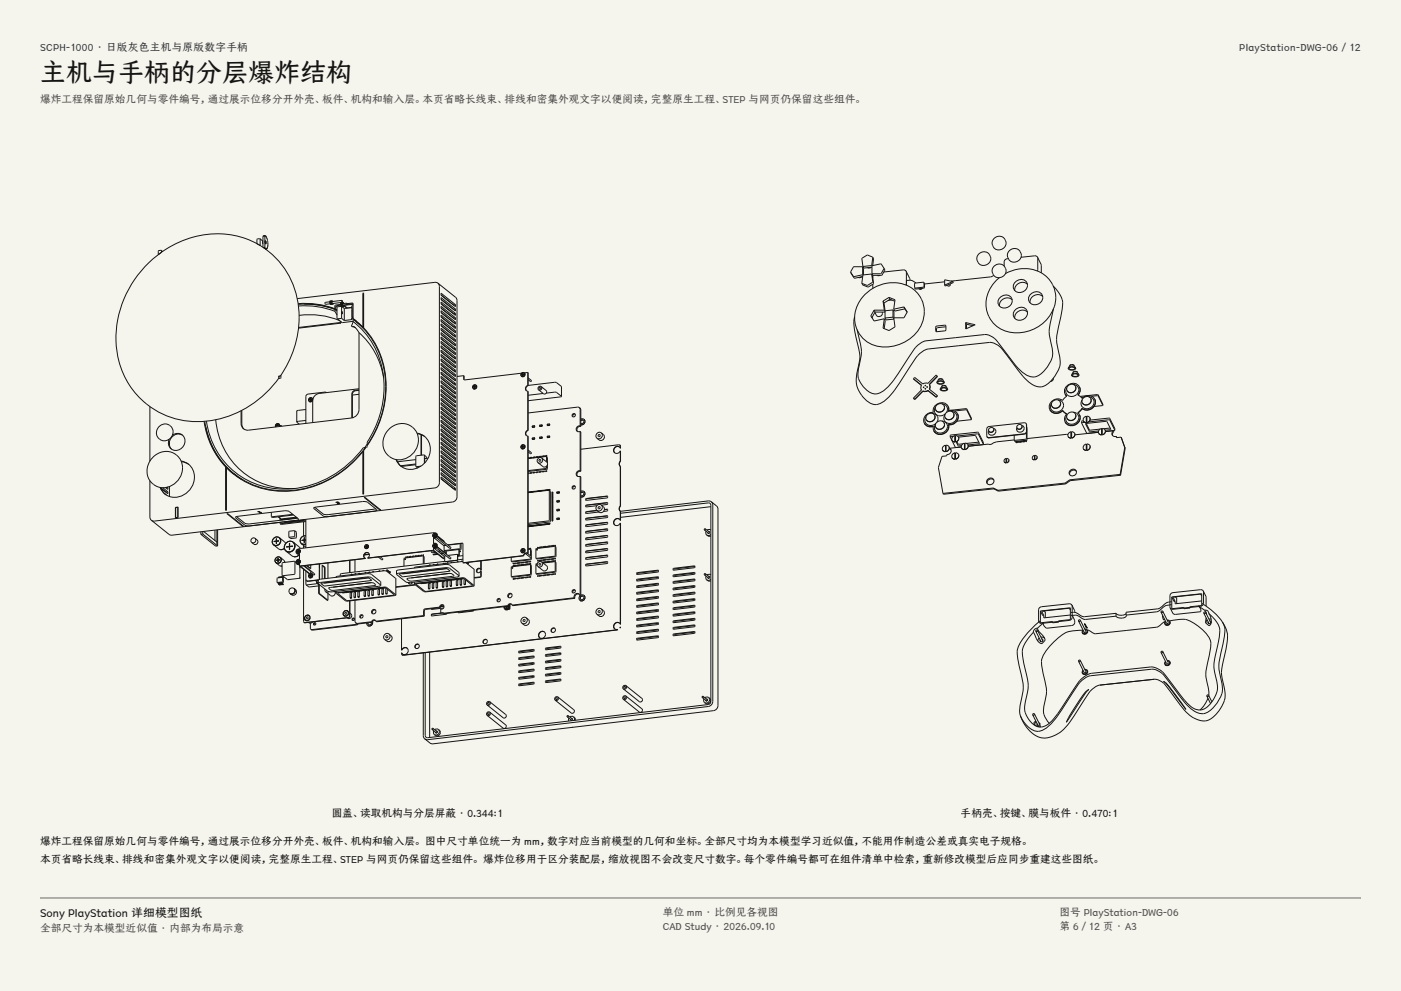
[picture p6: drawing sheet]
<svg xmlns="http://www.w3.org/2000/svg" width="420mm" height="297mm" viewBox="0 0 420 297" stroke-linecap="round" stroke-linejoin="round" font-family="sans-serif">
<defs><g id="words">
<text font-size="7.8" fill="#141413" x="12" y="24.7">主机与手柄的分层爆炸结构</text>
<text font-size="3.5" fill="#141413" x="12" y="274.9">Sony PlayStation 详细模型图纸</text>
<g font-size="3.2" fill="#1b365d">
<text x="12" y="15.3">SCPH-1000 · 日版灰色主机与原版数字手柄</text>
<text x="371.5" y="15.3">PlayStation-DWG-06 / 12</text>
</g>
<g font-size="3.2" fill="#504e49">
<text x="12" y="30.9">爆炸工程保留原始几何与零件编号，通过展示位移分开外壳、板件、机构和输入层。本页省略长线束、排线和密集外观文字以便阅读，完整原生工程、STEP 与网页仍保留这些组件。</text>
<text x="198.7" y="274.5">单位 mm · 比例见各视图</text>
<text x="317.6" y="274.5">图号 PlayStation-DWG-06</text>
<text x="12" y="279.3">全部尺寸为本模型近似值 · 内部为布局示意</text>
<text x="198.7" y="278.8">CAD Study · 2026.09.10</text>
<text x="317.6" y="278.8">第 6 / 12 页 · A3</text>
</g>
<g font-size="3.2" fill="#141413">
<text x="99.4" y="245">圆盖、读取机构与分层屏蔽 · 0.344:1</text>
<text x="288" y="245">手柄壳、按键、膜与板件 · 0.470:1</text>
<text x="12" y="253.3">爆炸工程保留原始几何与零件编号，通过展示位移分开外壳、板件、机构和输入层。 图中尺寸单位统一为 mm，数字对应当前模型的几何和坐标。全部尺寸均为本模型学习近似值，不能用作制造公差或真实电子规格。</text>
<text x="12" y="258.6">本页省略长线束、排线和密集外观文字以便阅读，完整原生工程、STEP 与网页仍保留这些组件。 爆炸位移用于区分装配层，缩放视图不会改变尺寸数字。每个零件编号都可在组件清单中检索，重新修改模型后应同步重建这些图纸。</text>
</g>
</g></defs>
<g fill="#f5f4ed">
<path d="M0 0h420v297h-420z"/>
<path d="M12 12h396v275h-396z"/>
</g>
<g fill="none" stroke="#141413" stroke-width=".3">
<path d="M48.4 75.1v.5l-1 .7M48.4 75.1l-.9 .1-.1 1.1M48.4 75.1l.3 .3M77.1 71.7l.9-.1v2l-1-.6zM77.9 71.6l.9 .6M78.8 72.2v.9M78.8 72.2h.1M78.9 74.2h.5M79.4 70.8h-.6v3.3M79.4 70.8v3.4M79.4 70.8h.1M79.4 74.2h.1"/>
<path d="M79.5 74.2l-.4 .1M79.5 74.2v.2M79.5 72.2a.47 .47 0 0 1 .1 .8zM79.5 70.6h-.6v.2M79.5 74.4l-.2 .1M79.5 74.4l.1 .1M79.5 70.6h.1M79.5 70.6v.2M79.6 74.5h-.2M79.6 70.6v.2M79.6 74.4l.1 .3 .1-.2M79.6 72.3l.1 .7z"/>
<path d="M79.6 74.6l.3 .1M79.6 70.8h.1M79.6 74.4h.1M79.6 74.4v.1M79.7 70.7l.1 .3M79.7 70.7h-.1M79.7 70.7l-.1 .1M79.8 74.5h.1M79.8 74.5l.1 .2M79.9 71v.4M79.9 71h-.1M79.9 74.4v.3"/>
<path d="M80 74.4v.2M80 74.4h-.1M80 71.3l.2 .5M80 74.6h-.1M80 71.3l-.1 .1M80.2 71.8l.1 2.2M80.2 74.3l-.1 .1M80.2 74.3l-.1-.1-.1 .4M80.2 71.8h-.1M80.2 74h.1M80.2 74v.3M80.3 74h-.1"/>
<path d="M258.6 79.9l-2.7 .1-.9 1.6M258.6 79.9l.2 .5v2M258.6 79.9v2.4M258.7 79.9l.2 .4 2.5-.2M261.3 79.6l.1 .1M261.3 79.6l-2.6 .3M261.6 77.1l-1.6-.7-1.5 1 .2 2.5M261.6 77.1l-.3 2.5M261.6 77.1l.3 .5M261.8 77.5l.1 .1M261.9 77.6l-.3 2M302.3 77.5h-.4a1 1 0 0 0-.9 1v1.2"/>
<path d="M311 77.1a5.6 5.6 0 0 1 1.2 4.7M311 77.1v4.1M311 77.1l-.8-.4-4.1 .4M89.4 91a25.3 25.3 0 0 1 11 1.5M89.4 91.2a25.2 25.2 0 0 1 11 1.6M89.5 91.7a24.7 24.7 0 0 1 10.9 1.6M89.7 94.5a23.5 23.5 0 0 1 12.1 1.6M91.2 91.1a25.1 25.1 0 0 1 9.4 1.6M98.8 90.5l-1.3 .1-.1 .4 .2 .2 1.4-.1M98.9 92.1l-.1 .1M99 90.3v.1M99 90.3h.1"/>
<path d="M99 90.3l.2 .8M99 90.4h.1M99.1 90.3l-.1-.1a.61 .61 0 0 0 .3 1M99.1 91h.1M99.2 90.4h.1M99.2 90.3v.1M99.2 90.3l.2 .8M99.2 90.3h.1M99.3 90.2h-.1a.61 .61 0 0 0 .3 1M99.3 91h.1M99.3 90.4h.1M99.4 90.3l-.1 .1"/>
<path d="M99.4 90.3h.1M99.4 90.3l.2 .8M99.5 90.2h-.1a.61 .61 0 0 0 .3 1M99.5 91h.1M99.5 90.4h.1M99.6 91l-.1 .1M99.6 90.4v.4l.1 .3 .1-.1M99.7 90.4l-.1-.3a.57 .57 0 0 0 .3 1l.1-.2M99.8 91l-.1 .1M100.4 92.5l.2 .2M100.4 93.3l.6 1.1M100.4 92.8l.6 .4"/>
<path d="M100.4 92.8v.5M100.6 91.9l.6 .1M100.6 91.9v.8M101 92.9h-.4M101 92.7l-.6 .1M101.1 95.5l1.5 1.2 3.2-.4M102 96.7l-12.5 1.4M102 96.2v.5M102 96.7l.2 .1M102.1 91v.1M102.1 91.2v.1M102.1 91.2l-1.7 .3v1"/>
<path d="M102.1 91.3h.1M102.1 91.1v.1M102.1 91.5l.7 .1M102.1 90.7l.1 .1M102.1 91.1h.1M102.1 90.7h.1M102.1 91.3l.1 .1M102.2 91.4l-.1 .1M102.2 90.8h.1M102.2 96.4v.4M102.2 96.8l-12.7 1.5M102.2 91.6v.1"/>
<path d="M102.2 91.7l.1 .2 .5-.1M102.4 91.9h.1M102.4 91.9v.1M102.4 95.4l-1.3 .1M102.4 95.4l.8 .7M102.4 92v3.4M102.5 90l.1 .6zM102.5 90l-3 .4M102.5 93.4l.1 .7zM102.6 91.9l.6 .5M102.6 90.9l.1 .1M102.6 90.9l-.5 .1"/>
<path d="M102.6 91.2l.1 .1M102.7 91.1h-.6M102.7 91.1h.1M102.7 91.5h-.6M102.7 91.5l.1 .1M102.7 90.6v.2M102.7 90.6l-.6 .1M102.7 91.1l-.1 .1M102.7 91v.1M102.7 91l-.6 .1M102.7 91.1l-.6 .1M102.7 91.3h.1"/>
<path d="M102.7 90.9h-.1M102.7 91.3h-.6M102.7 91.3v.1M102.7 90.8v.1M102.7 91.3l-.5 .1M102.7 90.6l-3 .4M102.7 90.6l.1 .1M102.7 90.6h.1M102.7 91.4l-1.8 .2-.3 .3M102.7 90.8l-.6 .2M102.7 91.4v.1M102.7 90.8h.1"/>
<path d="M102.8 91.6h.1M102.8 90.7h.1M102.8 90.5v.2M102.8 90.5h-.2M102.8 91.6v.2M102.8 91.6l-.6 .1M102.9 90.7h.1M102.9 91.7h.1M102.9 91.7l-.1 .1M102.9 91.7h-.1M102.9 91.7l-1.8 .3v3.5M102.9 91.7l.1 .2"/>
<path d="M102.9 90.6v.2M102.9 90.6v.1M102.9 90.6h-.1M102.9 90.8h.1M103 91.9h-.6M103 91.7v.1M103 91.7h.1M103 91.6l.1 .2M103 90.8l.1 .2M103 90.8h.1M103 91.8h.1M103 91.6h.1"/>
<path d="M103 91.5l.1 .1M103 91.5v.1M103.1 91.4v.1M103.1 91.8h-.1M103.1 91.4h.1M103.1 91.6l.9 .7M103.1 91.6h-.1M103.1 91.5v.1M103.1 91.5l1 .7 1.3-.1M103.2 92.4v3.7M103.9 90.9l-1.1 .2 .1 .3 1.1-.1M103.9 90.9l.1 .4"/>
<path d="M104 92.3v.1M104 91l1.8-.1v4.6M105.3 95.6l.3 .2-2.4 .3M105.4 92.2l-2.2 .2M105.5 95.1l-.2 .5M105.5 92.8l.1 .2M105.6 91.9l-.3 .1 .3 .7M105.6 95l-.1 .1M105.6 95l.2 .3M105.6 92.8h-.1M105.6 97.9a1.34 1.34 0 0 1 1.5 1l.5 .8M105.6 97.9l1 .4"/>
<path d="M105.8 96.3l-.5 1.5 .3 .1M105.8 96.3a25.7 25.7 0 0 1 7.8 28.8l-1.5 3.8-2 3.6v.8M105.8 95.5l1 .7h-.3M105.8 91.2l-2.7 .3M105.8 95.5l3 2.5M105.8 91l-1.8 .2M105.8 91.4h-.2l-.1 3.7M105.8 95h-.2M105.9 95.5l-.6 .1M106.6 96.3l2.4 1.9M106.6 96.3l-.7-.6-.1 .6M106.6 96.3a26.3 26.3 0 0 1 7.2 29.9l-1.6 3.6-2.1 3.5"/>
<path d="M107.6 99.7v23l-.2 1-.6 .9-1.4 .7-30.9 3.6a1.98 1.98 0 0 1-2.2-2v-3.8M107.6 99.7a22.6 22.6 0 0 1 7.4 13.4M108.8 98l.1 .1M108.9 98.1l.1 .1M108.9 88v10.1M109 88h-.1M109 87.8h.1M109 87.8l-.2 .1v10.1M109 87.8v10.5M109 98.3a27.5 27.5 0 0 1 3.2 31.7l-2.1 3.6-.1 .4-.3 .1-.7 .9v13.1M109 88h.1M131.3 84.9l5.3 4.2 .4 1v58.8a1.58 1.58 0 0 1-1.3 1.5l-84.1 10-.9-.3-5.3-4.2"/>
<path d="M131.3 84.9l.4 .9v58.9a1.58 1.58 0 0 1-1.3 1.5l-84.1 10-.9-.3M131.3 84.9l-.9-.3-41.3 4.9M132.2 92.3l3.8 3M132.2 95l3.8 2.9M132.2 88.4l3.8 3M132.2 89.7l4.3 3.5v-.6M132.2 90.5l4.3 3.4v.6l-4.3-3.5zM132.2 93.1l4.3 3.5v.5l-4.3-3.4zM132.2 96.3l3.8 2.9M132.2 97.6l4.3 3.5v-.6M132.2 98.9l3.8 3M132.2 88.5l4.3 3.4v-.6"/>
<path d="M132.2 91.8l4.3 3.4v.6l-4.3-3.4zM132.2 94.4l4.3 3.5v.6l-4.3-3.5zM132.2 96.3l4.3 3.5v-.6M132.2 99l4.3 3.4v-.6M132.2 99.7l4.3 3.4v.6l-4.3-3.4zM132.2 88.5v-.6l4.3 3.4M132.2 89.8v-.6l4.3 3.4M132.2 96.3v-.6l4.3 3.5M132.2 97.6v-.5l4.3 3.4M132.2 99v-.6l4.3 3.4M132.3 89.8h.1M133.4 89.3h-.1"/>
<path d="M133.7 89.6h.1M135.7 99.1h.1M136 91.4h.1M136 95.3v.1M136 97.9v.1M136 99.2v.1M136.5 92.6l-.5 .2M136.5 93.9l-.5 .2M136.5 96.6l-.5 .1M136.5 91.3l-.5 .1M136.5 95.2l-.5 .1M136.5 97.9h-.5"/>
<path d="M136.5 99.2h-.5M255 81.6h.1M255 81.6l.2 .5M255 81.6l.9 1.3 2.7-.6M255.2 82.1h.1M255.3 82.1l.8 1.3 2.5-.5M256.9 98.8l.3 .9a15 15 0 0 1 .2 10.4 6.4 6.4 0 0 0 5.2 8 11.1 11.1 0 0 0 6.3-5.6l2.1-3.2a21.2 21.2 0 0 1 4.9-6.5 13.5 13.5 0 0 1 6-1.1l8.9-1a12.6 12.6 0 0 1 6-.1 10 10 0 0 1 3.9 3.9l3.2 4.3M258.4 82.9l-.5 .3h-.6M258.4 84.9l.2 .5M258.6 82.3l.1 .2M258.6 85.3v.1M259.4 88.1a11 11 0 0 1 15.6-.3 9.1 9.1 0 0 1-1.7 13.3 11.6 11.6 0 0 1-13.3 1.4 9.1 9.1 0 0 1-.6-14.4z"/>
<path d="M261.2 80.1l-.6 .3-.5-.2M261.3 82.1l.6 2.9-1.7 1-1.6-.6M261.3 82.1l.2 2.5-1.5 .9-1.6-.6M261.3 82.1l-2.6 .3-.3 2.5M261.4 82l.2 .5M261.5 95v.3M261.6 85.2l.1 1.2M261.7 82.5l-.1 .7M261.7 86.4h.1M262 93h3.1M262 93l-.9 1.7 .9 1.5 3.1-.7M262 93l.3 .5"/>
<path d="M262.3 93.5h3M262.3 93.5l-.9 1.7M263 82.5h.8M264.4 93.5a.99 .99 0 0 1-.4 1.3 .99 .99 0 0 1-1.3-.4l-.4-.8M264.7 90.2l.4 2.8M264.7 90.2l.3 .6M265 80.4l-.9-1.3-2.7 .5v2.4M265 80.4l-.9 1.6h-2.7M265 80.4l.2 .5M265 90.8l.3 2.3M265.1 95.5l.3 .6-.3 2.4M265.1 93l.2 .4"/>
<path d="M265.2 80.9h.1M265.2 80.9l-.9 1.6h-2.7M265.3 93.1v2.2M266.5 89.1l1.8 .7-.4 2.9M266.5 89.1l-1.8 1.1M266.5 89.1l.3 .6M266.8 89.7l1.4 .6M266.8 89.7l-1.8 1.1M267.4 89.9l-1.2 .2M267.7 95.1l.3 .5-2.4 .3-.3-.6M267.7 92.9l.3 .6v1.7M267.7 92.9l-2.4 .2"/>
<path d="M267.7 92.9v2.2M267.7 95.1l-2.4 .2M271 92l1 1.5-1 1.7h-3.1l.4 2.8-1.8 1.1-1.8-.7 .4-2.9M271 92l-3.1 .7M271 92l.3 .6M271.3 92.6l.6 1M271.3 92.6l-3.1 .6-.3-.5M271.6 81.3v4.1l.1-.4M271.6 81.3l1.2 2.7M271.6 81.3l-.8-.4-5.9 .6M271.7 84a3.2 3.2 0 0 1 2.9 .8M274.2 86.2l.1 .3"/>
<path d="M274.3 86.4v.1M276.5 86.4a.58 .58 0 0 1-1 .1M277 84.7l-.3-.1-2.4 .3-.1 1.3M277 84.7l-.1 1.3-2.4 .3-.3-.1M277 84.7l.1 .3M277.1 84.9v.1M277.1 85l.1 .1M277.2 85.1l-.2 1.2-2.4 .3-.3-.1M280.7 97.8l2.7-.3 .1 1.5-2.8 .4-.2-1.3zM283.2 84.5l-6 .6M283.6 97.9l-2.7 .4-.2 1.1M284.9 85.1l-.1 .5-.3 .1-.5-.2"/>
<path d="M285.7 84.4l.1 .3-2.5 1-.1-.3M285.7 84.4l-2.5-.5v1.5M285.7 84.4l-2.5 1M289.5 96.7l2.8 .6-2.8 1.3zM289.5 96.7l.2 .5M289.7 97.2v1.3M289.7 97.2l2 .4M297.9 82.5l-1 .5-11.8 1.3M299.6 83.2a9.3 9.3 0 0 0-.4 14.9 11.6 11.6 0 0 0 16.6-5.7M299.9 89a1.99 1.99 0 0 1 2.2-.6 1.99 1.99 0 0 1 1.3 1.7 2.17 2.17 0 0 1-1.9 2.2 2.17 2.17 0 0 1-2.3-1.6v-.6zM301.4 82a10.2 10.2 0 0 1 14.1 3.3 8.3 8.3 0 0 1 .3 7.1M303.4 89.9a2.29 2.29 0 0 0-2.5-.4 2.29 2.29 0 0 0-1.3 2.2"/>
<path d="M304.5 84.4a1.99 1.99 0 0 1 2.1-.6 1.99 1.99 0 0 1 1.4 1.7 2.17 2.17 0 0 1-1.9 2.1 2.17 2.17 0 0 1-2.3-1.6v-.6zM304.5 92.7a1.99 1.99 0 0 1 2.1-.6 1.99 1.99 0 0 1 1.4 1.7 2.17 2.17 0 0 1-1.9 2.1 2.17 2.17 0 0 1-2.3-1.6v-.6zM308 85.2a2.29 2.29 0 0 0-2.5-.3 2.29 2.29 0 0 0-1.3 2.2M308 93.5a2.29 2.29 0 0 0-2.5-.3 2.29 2.29 0 0 0-1.3 2.2M309.1 88.1a1.99 1.99 0 0 1 2.1-.7 1.99 1.99 0 0 1 1.4 1.8 2.17 2.17 0 0 1-1.9 2.1 2.17 2.17 0 0 1-2.4-1.6l.1-.6zM312.6 88.9a2.29 2.29 0 0 0-2.5-.4 2.29 2.29 0 0 0-1.3 2.3M315.7 85.7a7.6 7.6 0 0 1 2.5 8.1l-.2 1.1a27.9 27.9 0 0 0-1.2 7.7 20.4 20.4 0 0 1 .9 7.3 10.5 10.5 0 0 1-4.8 5.9 5.7 5.7 0 0 1-5.7-2.5l-3.8-4.7a18.8 18.8 0 0 0-4.5-5.3 6.8 6.8 0 0 0-5.2-.4l-11.5 1.3a12.4 12.4 0 0 0-5.7 1.1 15.1 15.1 0 0 0-4.3 5.5l-1.6 2.5a21.7 21.7 0 0 1-6.5 7.5 4.1 4.1 0 0 1-5.3-1.7 8.3 8.3 0 0 1-1.6-8.8 12.9 12.9 0 0 0-.4-8.5 14.5 14.5 0 0 1-.6-6.8M315.8 92.4l-.2 1a15.9 15.9 0 0 0-.5 9.6 8.1 8.1 0 0 1-4.3 9.8 5.5 5.5 0 0 1-5.4-2.3l-1.5-1.7M83.7 112.6l.3 .2a28.8 28.8 0 0 0 1.5-32 25.2 25.2 0 0 0-32.2-8 31.5 31.5 0 0 0-17.6 35.5 24.3 24.3 0 0 0 30.9 17 31.6 31.6 0 0 0 17.1-12.1l-.2-.2M83.7 112.6l-.2 .4M84.2 112.4v.9l-.7 .1M92.7 119.8v.1"/>
<path d="M92.7 119.8l.8-.1zM93 119.3l.1 .4M93 119.3l.1 .9M93 119.3l.1 .1M93.1 119.8v.4M93.1 119.7v.1M93.4 119.3a.59 .59 0 0 0-.7 .1 .59 .59 0 0 0 0 .8M93.4 119.3a.59 .59 0 0 1 .1 .8 .59 .59 0 0 1-.8 .1M93.4 119.3h.1M93.5 119.3h.1M93.5 119.3a.59 .59 0 0 1 0 .8 .59 .59 0 0 1-.8 .2M93.5 119.3l.2 .3a.67 .67 0 0 1-.2 .7 .67 .67 0 0 1-.8 0"/>
<path d="M93.5 119.3a.66 .66 0 0 0-.8 .1 .66 .66 0 0 0 0 .9M97.6 117.5l-5.3 .6-.4 .3-.2 .4v8.1M97.6 117.5v.2M97.6 117.5l.1 .2M107.6 116.5l-11.9 1.4a2.25 2.25 0 0 0-2 2.2v6.5M107.6 116.8l-1.2 .2a1.13 1.13 0 0 0-.9 1.1v7.2M107.6 117l-1 .1a1.13 1.13 0 0 0-1 1.1v7M107.6 118.2l-2 .2M132.2 119.9l4.3 3.5v-.6M132.2 109.4v-.5l4.3 3.4M132.2 106.8l3.8 2.9M132.2 105.4l4.3 3.5v-.5"/>
<path d="M132.2 116v-.6l4.3 3.4M132.2 100.2l3.8 3M132.2 101l4.3 3.4v.6l-4.3-3.5zM132.2 102.8l3.8 3M132.2 104.1l3.8 3M132.2 108.1l4.3 3.5v-.6M132.2 109.4l4.3 3.5v-.6M132.2 110.7l3.8 3M132.2 112l4.3 3.5v-.6M132.2 113.3l3.8 3M132.2 114.6l3.8 3M132.2 115.9l4.3 3.5v-.6"/>
<path d="M132.2 117.2l3.8 3M132.2 118.6l3.8 2.9M132.2 118l4.3 3.5v.6l-4.3-3.5zM132.2 102.3l4.3 3.4v.6l-4.3-3.4zM132.2 103.6l4.3 3.4v.6l-4.3-3.4zM132.2 106.2l4.3 3.5v.6l-4.3-3.5zM132.2 110.2l4.3 3.4v.6l-4.3-3.4zM132.2 112.8l4.3 3.4v.6l-4.3-3.4zM132.2 114.1l4.3 3.4v.6l-4.3-3.4zM132.2 116.7l4.3 3.5v.5l-4.3-3.4zM132.2 105.5v-.6l4.3 3.5M132.2 108.1v-.6l4.3 3.5"/>
<path d="M132.2 112.1v-.6l4.3 3.4M132.2 119.9v-.6l4.3 3.5M132.9 115.2h.1M134 118.6v.1M134 119.9v.1M134 118.7v.1M134.3 115h.1M134.6 117.9h.1M134.7 119.2h-.1M134.7 117.9v.1M135.3 118.4v.1M135.8 114.8h-.1"/>
<path d="M136 101.9h.1M136 103.2h.1M136 105.8v.1M136 107.1v.1M136 108.4v.1M136 109.7v.1M136 111v.1M136 113.7h.1M136 116.3h.1M136 117.6v.1M136 118.9v.1M136.5 100.5l-.5 .1"/>
<path d="M136.5 104.4l-.5 .2M136.5 112.3l-.5 .1M136.5 114.9l-.5 .1M136.5 101.8l-.5 .1M136.5 103.1l-.5 .1M136.5 105.7l-.5 .1M136.5 107l-.5 .1M136.5 108.4h-.5M136.5 109.7h-.5M136.5 111h-.5M136.5 113.6l-.5 .1M136.5 116.2l-.5 .1"/>
<path d="M136.5 117.5l-.5 .1M136.5 118.8l-.5 .1M139 112.6l.2 1.2M139 112.6l-2 .2M141.8 115.9l.9-.1zM141.8 115.9h.1M141.9 116.4h.1M141.9 116.5h.1M142.2 115.5v.8M142.2 115.5v.8v-.3M142.2 115.5v.4M142.3 115.9h.1"/>
<path d="M142.6 115.5a.59 .59 0 0 0-.8 .1 .59 .59 0 0 0 .1 .8M142.6 115.5a.59 .59 0 0 1 .1 .7 .59 .59 0 0 1-.8 .2M142.6 115.5h.1M142.7 115.5a.59 .59 0 0 1 0 .8 .59 .59 0 0 1-.8 .1M142.7 115.4l.2 .3a.67 .67 0 0 1-.3 .7 .67 .67 0 0 1-.7 .1M142.7 115.4a.66 .66 0 0 0-.9 .2 .66 .66 0 0 0 .1 .9M142.7 115.4h.1M156.3 112.2v.1M156.3 112.2l.8-.1zM156.4 112.7h.1M156.4 112.8h.1M156.4 111.8l-17.1 2.1-.2-.2-.1-1.1"/>
<path d="M156.7 111.8h.1M156.7 111.8v.4M156.7 111.8v.9M156.8 111.8h-.1M156.8 111.8l-.1 .9v-.4M156.8 112.2h.1M157.1 111.8a.59 .59 0 0 0-.8 .1 .59 .59 0 0 0 .1 .8M157.1 111.8a.59 .59 0 0 1 0 .8 .59 .59 0 0 1-.7 .1M157.1 111.8h.1M157.1 111.8a.59 .59 0 0 1 .1 .8 .59 .59 0 0 1-.8 .1M157.2 111.8l.2 .2a.67 .67 0 0 1-.3 .7 .67 .67 0 0 1-.7 .1M157.2 111.8a.66 .66 0 0 0-.9 .1 .66 .66 0 0 0 .1 .9"/>
<path d="M157.2 111.8h.1M158.2 115.5a.88 .88 0 0 0-.7 .9 .88 .88 0 0 0 .7 .8M158.2 117.2l.1 11.8M158.2 111.6l.1 4M158.2 111.6l-1 .2M158.2 111.6v3.9M158.2 117.2v11.7M158.2 115.5l.1 .1M158.3 115.5l8.2-.9 1.8 1.3M158.3 115.6a.96 .96 0 0 0-.4 1.5M158.3 113.2l1 1-.3 .1-.7-.5M162.2 115.9l.2 .2a.64 .64 0 0 1-.2 .7 .64 .64 0 0 1-.7 0"/>
<path d="M162.2 115.9a.62 .62 0 0 0-.8 .1 .62 .62 0 0 0 .1 .8M162.2 115.9l1.7 1.4a.64 .64 0 0 1-.3 .7 .64 .64 0 0 1-.7 0l-1.4-1.2M162.8 117.9l-4.5 .6M163.8 117.8l2.9-.3 1.6 1.3M168.3 118.8h.1M168.3 115.9h.1M168.3 118.8l-10 1.3M168.3 115.9v2.9M273.8 113.5h.1M273.8 119.3l.1 .1M273.8 113.5l.1 .1M273.9 119.3h-.1"/>
<path d="M273.9 113.5l2.4 2M273.9 119.4h.1M273.9 113.6h.1M273.9 113.6l2.3 1.9M276.1 116.7l.2 .1M276.1 116.7l.1 .1M276.2 116.7v.1M276.2 116.8l.1 .1M276.3 115.5l-.3 .6 .1 .6M276.3 116.8l-2.4 2.5M276.7 117.2l-2.5 2.4-.4-.3M276.7 117.2v.1"/>
<path d="M276.7 117.3l-2.4 2.4-.4-.3M276.8 115.9v.4M276.8 115.9l.2 .2M276.8 115.9l.1 .1M276.9 116v.2M276.9 116l.1 .1M277 116.1l-.2 .2M277.2 115.5h.4l-.2 .2zM277.4 116.4l.2 .1-.4 .1zM277.4 116.4l.1 .1M277.5 116.5l-.1 .1M277.5 116.5h.1"/>
<path d="M277.5 115.6h-.2M278 115.8v.3l-.2-.1zM278 115.9l-.1 .2M278.2 117l2.4 1.9 .4-.3M278.2 117l-.8 .3-.7-.1M278.2 117v.1M278.2 117.1l2.4 1.9 .4-.4M278.2 117.1l-.7 .3-.8-.1M278.7 115.4l.1 .5-.2 .7 2.4 1.9M278.7 115.4v.1M278.7 115.5h.1M278.7 115.5l-.1 1.2"/>
<path d="M280.9 114.5l1.2-.4 .9 .4M280.9 114.5l-.1 .2a1.59 1.59 0 0 0 2.3 0l-.1-.2M281 112.7l-.4-.2-2.4 2.4-.8-.1-.7 .3-2.5-2-.4 .4M281 112.7h.1M281 118.5h.1M281 112.7l-2.4 2.5 .1 .2M281 112.7v.1M281 118.5v.1M281 112.8h.1M281 118.6h.1M281 112.8l-2.4 2.5M281.1 114.5a1.12 1.12 0 0 1 1.7 .2 1.04 1.04 0 0 1-1.7-.2z"/>
<path d="M281.3 113.8l.5-.3 .8 .3M281.3 113.8h.1M281.3 113.8v.1M281.3 113.8l.5-.2 .8 .2M281.3 113.8l-.4 .7M281.9 116.5l1.2-.4 .9 .4M281.9 116.5v.2a1.59 1.59 0 0 0 2.2 0l-.1-.2M282.1 116.5a1.12 1.12 0 0 1 1.7 .2 1.04 1.04 0 0 1-1.7-.2zM282.3 115.8l.5-.3 .8 .3M282.3 115.8v.1M282.3 115.8l.5-.2 .8 .2M282.3 115.8l-.4 .7"/>
<path d="M282.6 113.8l.4 .7M282.6 113.8h.1M282.6 113.8v.1M283.6 115.8l.4 .7M283.6 115.8v.1M303.9 108.8h.1M315.8 113.3v.1a1.05 1.05 0 0 1-.9 1M317.2 119.9a1.71 1.71 0 0 1 1.7 1.4 1.71 1.71 0 0 1-1.1 1.9 1.74 1.74 0 0 1-2.3-.1 1.74 1.74 0 0 1-.2-2.3M319.3 118.1l.5 .6M319.3 118.1l.1 .1M319.4 118.2l.4 .5M319.8 118.7l-1.3 1.3a2.47 2.47 0 0 0-2.8 0 2.47 2.47 0 0 0-1 2.8"/>
<path d="M319.9 117v.1M319.9 117.1h.1M320.3 110.3l1.2-.4 .9 .4M320.3 110.3l-.1 .2a1.59 1.59 0 0 0 2.3 0l-.1-.2M320.5 110.3a1.12 1.12 0 0 1 1.7 .2 1.04 1.04 0 0 1-1.7-.2zM320.7 109.6l.5-.3 .8 .3M320.7 109.6h.1M320.7 109.6l1.1-.1 .6 .8M320.7 109.6v.1M320.7 109.6l-.4 .7M321.3 112.3l1.2-.4 .9 .4M321.3 112.3l-.1 .2a1.59 1.59 0 0 0 2.3 0l-.1-.2"/>
<path d="M321.5 112.3a1.12 1.12 0 0 1 1.7 .2 1.04 1.04 0 0 1-1.7-.2zM321.7 111.6h.1M321.7 111.6l.5-.3 .8 .3M321.7 111.6l1.1-.1 .6 .8M321.7 111.6l-.4 .7M321.8 115.2a1.76 1.76 0 0 1 1.6 1.7 1.76 1.76 0 0 1-1.5 1.8 1.69 1.69 0 0 1-2-.4 1.69 1.69 0 0 1-.1-2.1M322 109.6h.1M322.4 115.8a1.42 1.42 0 0 1-.7 1.7 1.42 1.42 0 0 1-1.8-.5M322.4 115.8a1.43 1.43 0 0 0-1.8-.5 1.43 1.43 0 0 0-.7 1.7M322.4 115.8v.1M322.4 115.9a1.42 1.42 0 0 1-.7 1.7 1.42 1.42 0 0 1-1.8-.5M323 111.6h.1"/>
<path d="M323.6 116a2.09 2.09 0 0 1-.5 2.4l1.3 1a2.41 2.41 0 0 1 3.8 .2M323.6 116a2.42 2.42 0 0 0-3.1-.8 2.42 2.42 0 0 0-1.2 2.9M323.6 116v.1M323.6 116.1l.2 1.2-.6 1.1M323.8 118.8l5.3-.6 1.5 3M324.8 119l-.7 .1M326.3 118.9a1.73 1.73 0 0 1 1.7 1.5 1.73 1.73 0 0 1-1.3 1.9 1.71 1.71 0 0 1-2.1-.3 1.71 1.71 0 0 1-.2-2.1M327 119.5a1.42 1.42 0 0 1-.7 1.7 1.42 1.42 0 0 1-1.8-.5M327 119.5a1.43 1.43 0 0 0-1.8-.5 1.43 1.43 0 0 0-.7 1.7M327 119.5h.1M327 119.5a1.42 1.42 0 0 1-.7 1.8 1.42 1.42 0 0 1-1.8-.5M327.3 118.8l1.9-.2 1.4 2.9"/>
<path d="M328.2 119.6a2.45 2.45 0 0 1-.9 2.8 2.45 2.45 0 0 1-2.9 0M328.2 119.6v.1M328.2 119.7h.1M328.2 119.7a2.45 2.45 0 0 1-.9 2.8 2.45 2.45 0 0 1-2.9 0M44.9 121.8v16.4M45.8 137.1a5.1 5.1 0 0 1 7.5-.4 5.1 5.1 0 0 1-.1 7.4 5.1 5.1 0 0 1-7.6 .6 5.1 5.1 0 0 1 .2-7.6zM47.8 127.8a2.49 2.49 0 0 1 3.9 .7 2.49 2.49 0 0 1-1.8 3.5 2.44 2.44 0 0 1-2.8-1.3 2.44 2.44 0 0 1 .7-2.9zM50.8 132.4v1.1M51.7 130.4a2.36 2.36 0 0 1 3.3 .3 2.36 2.36 0 0 1-.3 3.3 2.35 2.35 0 0 1-3.1 .7 2.35 2.35 0 0 1-.9-3.1M54.3 138.2a5 5 0 0 1 3.1 7.9 5.3 5.3 0 0 1-9 .9l-.4-.9M54.4 138.4l1.4 .3 .9 .5M54.8 130.5a2.71 2.71 0 0 0-3.4 .7 2.71 2.71 0 0 0 0 3.4"/>
<path d="M61.2 126.3a24.7 24.7 0 0 0 6.4 13.6M61.4 126.3a24.3 24.3 0 0 0 8.7 15.6M61.7 128.1a24.3 24.3 0 0 0 8.4 14M61.9 126.2a23.6 23.6 0 0 0 30.2 19.5 31 31 0 0 0 16.8-11.5l.6-.1M64.7 125.8a22.2 22.2 0 0 0 23.7 20.6M67.6 139.9l.1 13M67.6 139.9l.2 .1M72.5 123v4.5l.6 1.1M82.7 127.5l.4 .1M82.7 127.5l.1 .1M83.1 127.2v.4M83.1 127.2l.1 .4"/>
<path d="M83.1 127.5h.1M83.1 127.2h.1M83.2 127.5h.1M83.5 127.1a.56 .56 0 0 0-.7 .1 .56 .56 0 0 0 0 .7M83.5 127.1l.1 .4M83.5 127.1h.1M83.5 127.5h.1M83.5 127.5h-.8M83.5 127.1l.2 .4M83.6 127l.2 .5M83.6 127a.7 .7 0 0 0-.8 .1 .7 .7 0 0 0-.2 .9M83.6 127v.1"/>
<path d="M83.6 127.1h.1M83.6 127.1l.2 .4M84.5 127.7a.94 .94 0 0 0-1.5 .2M84.5 127.7h.1M89 123.2v.1M89 126.5l.7 .6M89 123.2v3.3M91.7 122.7l-2.7 .5M91.7 126l-2.7 .5M92.7 120.2v.1M92.7 120.3h.1M108.8 135.3a29.6 29.6 0 0 1-29.9 11.2 23.4 23.4 0 0 1-11-6.4"/>
<path d="M108.8 135.3l.1 .1M108.8 135.3v12.8M108.9 135.4v12.7M109 135.3l-.1 .1M109 135.1l-.2 .2M109.5 134.1a29.6 29.6 0 0 1-30.6 12.2 23.4 23.4 0 0 1-8.8-4.4M109.5 134.1l.1 .1M110.1 133.1l-.7 1M110.1 133.3l.1 .1M116.5 128.7a5.1 5.1 0 0 1 7.5-.4 5.1 5.1 0 0 1-.1 7.5 5.1 5.1 0 0 1-7.6 .6 5.1 5.1 0 0 1 .2-7.7zM118.9 137.7l.4 1 1 1.1 4.4-.5M124.7 139.1l-4.6 .5"/>
<path d="M124.7 137.7l-5.5 .7M124.7 139.8l.5 .4M125 129.8a5 5 0 0 1 3.1 8 5.3 5.3 0 0 1-8.9 .8l-.5-.9M125.1 130l1 .2 1.3 .7M126.2 139.7l-1.5 .1M126.2 130.3v6.1M126.4 130.3v6.1M127.2 136.4l-2.5 .3v3.1M127.2 136.4v2.5M127.2 136.4l.6 .5v.5M127.5 137.4l-.2-.1v1.4M128.3 137.3l-1 .1"/>
<path d="M132.2 127.7l4.3 3.5v-.6M132.2 125.1l3.8 3M132.2 122.5l3.8 3M132.2 121.2l3.8 3M132.2 123.8l4.3 3.5v-.6M132.2 126.4l3.8 3M132.2 129l3.8 3M132.2 130.4l4.3 3.5v-.6M132.2 131.7l3.8 2.9M132.2 133l3.8 3M132.2 134.3l4.3 3.5v-.6M132.2 135.6l3.8 3"/>
<path d="M132.2 136.9l3.8 3M132.2 138.2l4.3 3.5v-.6M132.2 139.5l3.8 3M132.2 120.6l4.3 3.5v.6l-4.3-3.5zM132.2 122l4.3 3.4v.6l-4.3-3.5zM132.2 124.6l4.3 3.4v.6l-4.3-3.4zM132.2 125.9l4.3 3.4v.6l-4.3-3.4zM132.2 128.5l4.3 3.5v.5l-4.3-3.4zM132.2 131.1l4.3 3.5v.6l-4.3-3.5zM132.2 132.4l4.3 3.5v.6l-4.3-3.5zM132.2 135.1l4.3 3.4v.6l-4.3-3.4zM132.2 136.4l4.3 3.4v.6l-4.3-3.4z"/>
<path d="M132.2 139l4.3 3.4v.6l-4.3-3.4zM132.2 123.9v-.6l4.3 3.4M132.2 127.8v-.6l4.3 3.4M132.2 130.4v-.6l4.3 3.5M132.2 134.3v-.5l4.3 3.4M132.2 138.3v-.6l4.3 3.4M132.5 137.1h.1M132.5 138.4v.1M132.5 139.7v.1M134 121.3h.1M134 120v.1M134 121.3v.1"/>
<path d="M134.6 121.8h.1M135.3 122.3v.1M136 120.2v.1M136 121.5v.1M136 124.2h.1M136 125.5h.1M136 126.8h.1M136 128.1h.1M136 129.4v.1M136 132v.1M136 134.6v.1M136 136h.1"/>
<path d="M136 137.3h.1M136 138.6h.1M136 139.9h.1M136.5 122.8l-.5 .1M136.5 130.6l-.5 .2M136.5 133.3l-.5 .1M136.5 135.9l-.5 .1M136.5 137.2l-.5 .1M136.5 120.2h-.5M136.5 121.5h-.5M136.5 124.1l-.5 .1M136.5 125.4l-.5 .1"/>
<path d="M136.5 126.7l-.5 .1M136.5 128l-.5 .1M136.5 129.3l-.5 .1M136.5 132h-.5M136.5 134.6h-.5M136.5 138.5l-.5 .1M136.5 139.8l-.5 .1M156.3 133.9h.1M156.4 134.3v.1M156.4 134.4h.1M156.7 133.5v.8v-.4M156.7 133.5v.8"/>
<path d="M156.7 133.5v.3M156.7 133.8l-.4 .1M156.7 133.8h.1M157.1 133.4a.59 .59 0 0 0-.8 .1 .59 .59 0 0 0 .1 .8M157.1 133.4a.59 .59 0 0 1 0 .8 .59 .59 0 0 1-.7 .1M157.1 133.4h.1M157.1 133.4a.59 .59 0 0 1 .1 .8 .59 .59 0 0 1-.8 .2M157.1 133.8l-.8 .1M157.1 133.8h-.3M157.2 133.4l.2 .4M157.2 133.4a.66 .66 0 0 0-.9 .1 .66 .66 0 0 0 .1 .9M157.2 133.4h.1"/>
<path d="M157.4 133.8a.67 .67 0 0 1-1 .6M157.8 130.5l.4 .2M158.2 128.9a.95 .95 0 0 0-.4 1.6M158.2 130.7v35.1M158.2 130.7l.1 35.1M158.2 128.9l.1 .1M158.3 129a.96 .96 0 0 0-.4 1.6M158.3 134.9l1 .9-.3 .1-.7-.5M158.5 137.4h.1M158.6 137.1l-.1 .3M158.6 137.3h.1M158.6 137.1v.2"/>
<path d="M158.6 137.1h.1M158.6 137.3l-.1 .1M158.9 137.3h.1M159.1 137l-.2 .3M159.1 137.3h.1M159.1 137v.3M159.1 137h.1M159.1 137.3h-.2M159.4 137.3h.1M159.5 137l-.1 .3M159.5 137v.2M159.5 137.2h.1"/>
<path d="M159.5 137h.1M159.5 137.2l-.1 .1M159.5 131.6l.1 .1M159.7 127.6v.4M159.7 131.2v.4M159.7 131.2h.1M159.7 127.6h.1M159.7 131.6h.1M159.7 128h.1M159.7 131.6v.1M159.7 128v.1M159.7 131.2v.1"/>
<path d="M159.7 127.6v.1M159.7 128.1h.1M159.7 131.7h.1M159.8 137.2h.1M159.9 136.9l-.1 .3M159.9 136.9v.3M159.9 137.2h.1M159.9 136.9h.1M159.9 137.2h-.1M160.1 131.2h.1M160.1 127.6h.1M160.1 131.6h.1"/>
<path d="M160.1 127.9v.1M160.1 127.6v.4M160.1 131.2v.4M160.1 128h.1M160.2 131.6h.1M160.2 128h.1M160.2 131.2l.1 .4M160.2 127.6v.4M160.2 131.2v.4M160.2 127.6l.1 .4M160.2 131.6h-.7M160.2 131.2l-.7 .1v.3"/>
<path d="M160.2 127.6l-.7 .1v.3M160.2 128h-.7M160.2 137.2h.1M160.3 131.6l-.7 .1M160.3 128h-.8M160.4 136.9l-.2 .3M160.4 137.1h.1M160.4 136.9v.2M160.4 136.9h.1M160.4 137.1l-.2 .1M160.7 137.1h.1M160.8 136.8l-.1 .3"/>
<path d="M160.8 137.1h.1M160.8 136.8v.3M160.8 136.8h.1M160.8 137.1h-.1M161.1 137h.1M161.3 136.8l-.2 .2M161.3 136.8v.2M161.3 137h.1M161.3 136.8h.1M161.3 137h-.2M161.6 137h.1M161.7 136.7l-.1 .3"/>
<path d="M161.7 137h.1M161.7 136.7v.3M161.7 136.7h.1M161.7 137h-.1M161.9 131v.4M161.9 131.4h.1M161.9 131h.1M161.9 131.3v.1M161.9 127.7v.1M161.9 127.8h.1M161.9 127.4v.4M162 127.8h.1"/>
<path d="M162 131.4h.1M162 136.9h.1M162.1 136.7l-.1 .2M162.1 136.7v.2M162.1 136.9h.1M162.1 136.7h.1M162.1 136.9h-.1M162.3 130.9h.1M162.3 127.3h.1M162.4 131.3h-.1M162.4 127.7h-.1M162.4 131.3v.1"/>
<path d="M162.4 127.7v.1M162.4 127.3v.4M162.4 130.9v.4M162.4 137.3a.9 .9 0 0 1 .1 1.2 .9 .9 0 0 1-1.2 .2M162.4 137.3a.9 .9 0 0 0-1.2 .2 .9 .9 0 0 0 .1 1.2M162.4 137.3l1.5 1.1a.9 .9 0 0 1 0 1.2 .9 .9 0 0 1-1.1 .2l-1.5-1.1M162.4 131.4h.1M162.4 127.8h.1M162.4 136.9h.1M162.5 127.3l-.7 .1v.4M162.5 130.9l-.7 .1v.4M162.5 127.3l.1 .4"/>
<path d="M162.5 130.9l.1 .5M162.5 127.3v.4M162.5 130.9v.4M162.5 131.3l-.7 .1M162.5 131.3l.1 .1M162.5 127.7l-.7 .1M162.5 127.7h.1M162.6 131.4h-.8M162.6 127.7l-.8 .1M162.6 136.6l-.2 .3M162.6 136.6v.3M162.6 136.9h.1"/>
<path d="M162.6 136.6h.1M162.6 136.9h-.2M162.9 136.8h.1M163 136.6l-.1 .2M163 136.8h.1M163 136.6v.2M163 136.6h.1M163 136.8h-.1M163.3 136.8h.1M163.5 136.5l-.2 .3M163.5 136.8h.1M163.5 136.5v.3"/>
<path d="M163.5 136.5h.1M163.5 136.8h-.2M163.8 136.7h.1M163.8 136.8v1.6M163.8 136.8l-5.5 .6M163.8 136.8l.3 .3M163.8 139.8l-.1 .6-5.4 .6M163.9 136.5l-.1 .2M163.9 136.5v.2M163.9 136.7h.1M163.9 136.5h.1M163.9 136.7h-.1"/>
<path d="M164 137l.1 .1M164.1 137.1v1.7M164.1 139.3l-.1 1.3-5.7 .7M164.2 127.1v.4M164.2 130.7v.4M164.2 130.7h.1M164.2 127.1h.1M164.2 131.1h.1M164.2 127.5h.1M164.2 131.1v.1M164.2 127.5v.1M164.2 131.2h.1"/>
<path d="M164.2 127.5l.1 .1M164.6 130.7h.1M164.6 127.1h.1M164.6 131h.1M164.6 127.4h.1M164.6 127.1v.3M164.6 130.7v.3M164.6 131l.1 .1M164.6 127.4l.1 .1M164.7 131.1h.1M164.7 127.5h.1M164.7 127l.1 .5"/>
<path d="M164.7 127l-.7 .1v.4M164.7 130.6l-.7 .1v.4M164.7 127v.4M164.7 130.6v.4M164.7 131l-.7 .1M164.7 131l.1 .1M164.7 130.6l.1 .5M164.7 127.4l-.7 .1M164.7 127.4l.1 .1M164.8 131.1h-.8M164.8 127.5h-.8M172.4 124.1a.55 .55 0 0 0-.6 .2 .55 .55 0 0 0 0 .6"/>
<path d="M173.7 122.2l.2 .5v5M173.7 122.2l-.6-.2-14.8 1.8M173.7 122.2l.2 .1M173.8 122.2l.1 .1M173.9 122.3l.2 .6v4.9M173.9 127.7a.9 .9 0 0 0-1.2 .8 .9 .9 0 0 0 1.2 .8M173.9 129.3l.2 .2v11.7M173.9 129.3v11.8M173.9 127.7l.2 .1M174.1 127.8a.96 .96 0 0 0-1 .4 .96 .96 0 0 0 0 1.1M174.1 125.6l1 .1M174.8 126l.2 .2a.61 .61 0 0 1-.2 .6 .61 .61 0 0 1-.7 .1"/>
<path d="M174.8 126h-.7M175.1 125.7a.98 .98 0 0 1 .1 1.1 .98 .98 0 0 1-1.1 .5M175.1 125.7h.1M180.3 129.7a1.04 1.04 0 0 1 0 1.4 1.04 1.04 0 0 1-1.3 .2M180.3 129.7a1.04 1.04 0 0 0-1.4 .3 1.04 1.04 0 0 0 .1 1.3M180.3 129.7l.6 .5a1.04 1.04 0 0 1 .1 1.4 1.04 1.04 0 0 1-1.4 .2l-.6-.5M185.7 134a1.13 1.13 0 0 0-1.4 .3 1.13 1.13 0 0 0 0 1.4M185.8 133.4l.2 .9M185.8 133.4l-11.7 1.2M185.8 133.4h.1M185.9 133.4l.1 .9M186 138.2l-.3 .3a.95 .95 0 0 0 .3 1.3"/>
<path d="M186 134.3a1.1 1.1 0 0 0-1.7-.3 1.1 1.1 0 0 0 0 1.7M186 135.1a1.12 1.12 0 0 1-1.7 .6M186 135.1v3.1M186 139.8v11.8M186 135.1v3.2M186 139.8v11.9M186 138.2v.1M186 138.3l-.3 .6 .3 .9M277.1 126.8a2.19 2.19 0 0 0 2.7 .9l.1 1.4M277.1 126.8v.1M277.1 126.9a2.17 2.17 0 0 0 2.7 .9M277.6 124.9a1.79 1.79 0 0 0 .5 2.4 1.79 1.79 0 0 0 2.5-.4"/>
<path d="M277.7 125.7v.1M277.7 125.8h.1M279.5 123.9a1.62 1.62 0 0 1 1.5 .9 1.62 1.62 0 0 1-.1 1.7M279.9 129.1l.1 .1M280 129.1v.1M280.2 124.5a1.42 1.42 0 0 1-.7 1.7 1.42 1.42 0 0 1-1.8-.5M280.2 124.5a1.43 1.43 0 0 0-1.8-.5 1.43 1.43 0 0 0-.7 1.7M280.2 124.5h.1M280.2 124.5a1.42 1.42 0 0 1-.7 1.8 1.42 1.42 0 0 1-1.8-.5M280.5 122a1.79 1.79 0 0 0 .5 2.4 1.79 1.79 0 0 0 2.4-.4M280.5 122.8v.1M280.5 128v.1"/>
<path d="M280.5 122.9h.1M282.4 121a1.62 1.62 0 0 1 1.5 .9 1.62 1.62 0 0 1-.2 1.7M282.4 126.2a1.72 1.72 0 0 1 1.7 1.5 1.72 1.72 0 0 1-1.3 1.9 1.71 1.71 0 0 1-2.2-.2 1.71 1.71 0 0 1-.1-2.2M282.6 134.9l.9 .4M282.6 134.9h.1M282.6 134.9l.9 .5M283 121.6a1.42 1.42 0 0 1-.7 1.7 1.42 1.42 0 0 1-1.8-.5M283 121.6a1.43 1.43 0 0 0-1.8-.5 1.43 1.43 0 0 0-.7 1.7M283 126.8a1.42 1.42 0 0 1-.7 1.7 1.42 1.42 0 0 1-1.8-.5M283 126.8a1.43 1.43 0 0 0-1.8-.5 1.43 1.43 0 0 0-.7 1.7M283 121.6l.1 .1M283 126.8h.1"/>
<path d="M283.1 121.7a1.42 1.42 0 0 1-.8 1.7 1.42 1.42 0 0 1-1.8-.5M283.1 126.8a1.42 1.42 0 0 1-.8 1.8 1.42 1.42 0 0 1-1.8-.5M283.3 125.1l.1 .1M283.4 125.2h.1M283.5 133.4a1.08 1.08 0 0 0-.9 1.5M283.5 135.3v.1M283.5 133.4h.1M283.5 133.4v2M283.6 135.3h.1M284.2 121.8a2.45 2.45 0 0 0-2.9-.9 2.45 2.45 0 0 0-1.5 2.7 2.44 2.44 0 0 0-2.7 3.2M284.2 121.8l.1 1.3a2.19 2.19 0 0 1 2.8 .9M284.2 121.8l.1 .1"/>
<path d="M284.3 121.9l.1 1.2M284.3 127.2a2.44 2.44 0 0 1-1.4 2.7 2.44 2.44 0 0 1-3-.8M284.3 127.2l.1 .1M284.4 127.3a2.44 2.44 0 0 1-1.5 2.7 2.44 2.44 0 0 1-2.9-.8M284.4 123l5.3-.5 1.5 2.9M284.5 133.9l.1 .4M284.5 133.9l-.9-.5v1.9M284.5 133.9h.1M284.6 134.3a1.14 1.14 0 0 1-1 1M284.7 134.3l.4 .6M284.7 134.3a1.05 1.05 0 0 1 .4 1.4 1.05 1.05 0 0 1-1.3 .5l-.2 .4-1.2 .2-1.1 3.3 1.4 7.8M284.9 130.5l8.3-1 1.6 3.1"/>
<path d="M284.9 130.5h.1M284.9 131h.1M284.9 130.5v.5M284.9 131l1.5 3 .3 .1M285.2 123.3a1.76 1.76 0 0 1 1.7 1.7 1.76 1.76 0 0 1-1.6 1.8 1.68 1.68 0 0 1-2-.5 1.68 1.68 0 0 1 0-2M285.4 132l.9 .5M285.4 137.1l.9 .5M285.4 137.1h.1M285.4 132h.1M285.7 130.8l-.8 .2M285.9 123.9a1.42 1.42 0 0 1-.7 1.7 1.42 1.42 0 0 1-1.9-.5M285.9 123.9a1.43 1.43 0 0 0-1.8-.5 1.43 1.43 0 0 0-.8 1.7"/>
<path d="M285.9 123.9h.1M285.9 123.9a1.42 1.42 0 0 1-.7 1.8 1.42 1.42 0 0 1-1.8-.5M286.1 123.2l3.6-.4 1.5 2.9M286.3 130.6a1.08 1.08 0 0 0-.9 1.4M286.3 135.7a1.08 1.08 0 0 0-.9 1.4M286.3 135.7h.1M286.3 130.6h.1M286.3 137.6h.1M286.3 130.6v1.9M286.3 135.7v1.9M286.3 131.7l.2 .3M286.3 131.2l.2 .3"/>
<path d="M286.5 132.4v.1M286.5 137.6h.1M286.5 130.7h-.2M286.5 131.1h-.2M286.6 132.4l.6 1.2h1M286.8 132.3l.5 .8 1.4-.1M287 130.7l6.2-.7 1.6 3.1M287.1 124a2.41 2.41 0 0 1-2.8 3.2M287.1 124v.1M287.1 124.1h.1M287.1 124.1a2.41 2.41 0 0 1-2.7 3.2M287.3 131l5.2-.5 1.1 2.5-3.4 .3"/>
<path d="M287.3 131l.1 .4a1.14 1.14 0 0 1-.9 1.1M287.3 131l-.8-.5v1.9M287.3 136.2l.1 .4a1.14 1.14 0 0 1-.9 1M287.3 136.2l-.8-.5v1.9M287.3 131h.1M287.3 136.2h.1M288.2 133.9l-3.5 .4M288.2 134.3l.9 .4M288.2 134.3h.1M289.1 132.8a1.08 1.08 0 0 0-.9 1.5M289.1 134.7h.1M289.1 132.8h.1"/>
<path d="M289.1 132.8v1.9M289.3 134.7h.1M289.3 133.4l-.2 .1M289.3 133.8l-.2 .1M289.3 132.9l-.2 .1M290.2 133.3l.1 .4a1.14 1.14 0 0 1-1 1M290.2 133.3l-.9-.5v1.9M290.2 133.3h.1M290.2 133.3l.1 .4M290.3 133.7a1.14 1.14 0 0 1-1 1M291.2 125.4h.1M291.2 125.7h.1"/>
<path d="M291.2 125.7l-4.3 .5M291.2 125.4v.3M293.4 132.5l-3.6 .4M294.8 132.6h.1M294.8 133.1l-4.5 .6M294.8 132.6v.5M295.9 130.8v.1M295.9 130.9h.1M296.4 129.2l.1 .1M297.8 128.3a1.07 1.07 0 0 1 .6 1.4 1.07 1.07 0 0 1-1.3 .7 1.07 1.07 0 0 1-.7-1.4M297.8 128.5l.1 .1a.82 .82 0 0 1-.5 .9 .82 .82 0 0 1-1-.3M297.8 128.5a.81 .81 0 0 0-1-.3 .81 .81 0 0 0-.4 1"/>
<path d="M297.8 128.5h.1M297.9 128.5h.1M297.9 128.5v.2a.82 .82 0 0 1-.5 .8 .82 .82 0 0 1-.9-.2M301 138.4l.6 .3M301 138.4h.1M301 138.4l.7 .3M301.6 137.4a.74 .74 0 0 0-.6 1M301.6 138.7h.1M301.6 137.4h.1M301.6 137.4l.1 1.3M301.8 138.7h.1M302.4 137.7v.5l-.6 .5"/>
<path d="M302.4 137.7l-.6-.3v1.3M302.4 137.7h.1M304 131.9l-5.3 .5-1 .4a1.24 1.24 0 0 1-1.4 .3l-6 .6M304 131.9h.1M304 130.4v1.5M304.1 131.9l.1 .4M304.2 132.2v.1M304.6 132.7h.1M304.6 132.3v.4M304.7 132.3v.4zM304.9 128.3h.1M305 132.6h.1"/>
<path d="M305 132.6v.1M305 132.3v.3M305.1 132.6h.1M305.1 132.3v.3M305.1 132.3h.1M305.4 132.6h.2M305.4 132.6h.1M305.4 132.2v.4M305.5 132.6h.1M305.6 132.3v.3M305.8 132.5l.2 .1M305.8 132.5l.1 .1"/>
<path d="M305.8 132.2v.3M306 132.5v.1M306 132.2v.4M306 132.2h.1M306.2 127.4a1.07 1.07 0 0 1 .7 1.4 1.07 1.07 0 0 1-1.4 .6 1.07 1.07 0 0 1-.7-1.3M306.3 132.5h.1M306.3 132.1v.4M306.3 127.6l.1 .1a.82 .82 0 0 1-.5 .9 .82 .82 0 0 1-1-.3M306.3 127.6a.81 .81 0 0 0-1-.3 .81 .81 0 0 0-.4 1M306.3 127.6h.1M306.4 127.6v.2a.82 .82 0 0 1-.5 .8 .82 .82 0 0 1-1-.3M306.4 132.5h.1"/>
<path d="M306.4 132.2v.3M306.7 132.4l.1 .1M306.7 132.4v.1M306.7 132.1v.3M306.8 132.4v.1M306.8 132.1v.4M307.1 132.4h.2M307.1 132.4h.1M307.1 132.1v.3M307.2 132l.1 .1M307.2 132.4h.1M307.2 132l.1 .4"/>
<path d="M307.5 132.3l.1 .1M307.5 132.3l.2 .1M307.5 132v.3M307.7 127l-.7-.3-10.8 1.2-.4 .6 .1 2.3M307.7 127l.1 2.4-.5 .6-10.8 1.2-.6-.3M307.7 127v.1M307.7 132v.4zM307.7 127.1h.1M307.7 127.1l.1 .2M307.7 129.7v1.9l-3.6 .3M307.7 129.3l-.2 .5-.5 .2-10.5 1.2-.6-.4M307.8 128.1l.1 .2"/>
<path d="M307.8 128.2l.1 .1M307.9 128.3h.1M307.9 128.3l-.1 3.6-3.6 .4M309.5 137.5l.6 .3M309.5 137.5h.1M310.1 136.5a.74 .74 0 0 0-.6 1M310.1 137.8h.1M310.1 136.5h.1M310.1 136.5v1.3M310.3 137.8h.1M310.9 136.8v.3M310.9 136.8l-.6-.3v1.3"/>
<path d="M310.9 136.8h.1M310.9 137.1l-.2 .4-.4 .3M314.7 122.8a2.36 2.36 0 0 0 3.8 .2M314.7 122.8h.1M314.8 122.8h.1M314.8 122.8a2.36 2.36 0 0 0 3.8 .3M315.3 121.7v.1M317.8 120.4a1.42 1.42 0 0 1-.7 1.8 1.42 1.42 0 0 1-1.8-.5M317.8 120.4a1.43 1.43 0 0 0-1.8-.4 1.43 1.43 0 0 0-.7 1.7M317.8 120.4l.1 .1M317.8 120.5h.1M317.9 120.5a1.42 1.42 0 0 1-.7 1.7 1.42 1.42 0 0 1-1.9-.4"/>
<path d="M318.5 123l1.3 1M318.5 123l.1 .1M318.6 123.1l1.2 1M319.3 126.4l.1 .1M319.3 126.5h.1M319.8 124l-.6 1.2 .1 1.2M319.9 125.4h.1M320.2 130.2l-12.3 1.2M320.2 130.8l.9 .5M320.2 130.8h.1M321.1 129.4a1.08 1.08 0 0 0-.9 1.4M321.1 129.4h.1"/>
<path d="M321.1 131.3h.1M321.1 129.4v1.9M321.1 130.5h.2M321.3 131.3h.1M321.8 123.6a1.73 1.73 0 0 1 1.7 1.5 1.73 1.73 0 0 1-1.4 1.9 1.7 1.7 0 0 1-2.2-.3 1.7 1.7 0 0 1-.1-2.2M322.1 129.9l.1 .3a1.14 1.14 0 0 1-.9 1.1M322.1 129.9l-.8-.5v1.9M322.1 129.9h.1M322.2 129.9v.3a1.14 1.14 0 0 1-.9 1.1M322.4 124.1a1.42 1.42 0 0 1-.7 1.7 1.42 1.42 0 0 1-1.8-.4M322.4 124.1a1.43 1.43 0 0 0-1.8-.5 1.43 1.43 0 0 0-.7 1.8M322.4 124.1v.1"/>
<path d="M322.4 124.2a1.42 1.42 0 0 1-.7 1.7 1.42 1.42 0 0 1-1.8-.5M323.6 124.3a2.42 2.42 0 0 1-1.2 2.9 2.42 2.42 0 0 1-3.1-.8M323.6 124.3v.1M323.6 124.4a2.42 2.42 0 0 1-1.2 2.9 2.42 2.42 0 0 1-3-.8M324.3 126.3h.1M324.3 126.8l1.5 3 .2 .1M324.3 126.3v.5M324.4 122.4l-1.3 1.3 .5 .6M324.4 122.4v.1M324.4 122.5l-1.2 1.2M324.5 120.7v.1M324.8 126.1l-.5 .2"/>
<path d="M324.8 126.2l.9 .5M324.8 134.5l.9 .5M324.8 126.2h.1M324.8 134.5h.1M325.2 126.6l-.9 .2M325.4 127h.1M325.4 127l6.4-.7 1.2 2.4M325.4 127l1.3 2.4 2.6-.2M325.6 126.9l1.1 2 3.1-.3M325.7 124.7a1.08 1.08 0 0 0-.9 1.5M325.7 133.1a1.08 1.08 0 0 0-.9 1.4M325.7 126.7h.1"/>
<path d="M325.7 124.7v2M325.7 133.1v1.9M325.7 135h.1M325.8 126.6h.1M325.8 135h.1M325.8 126.5h-.1M325.8 126h-.1M326.3 126.5l6.3-.7 1.6 3.1M326.7 125.2l.1 .4M326.7 125.2l-.9-.5v1.9M326.7 133.5l.1 .4M326.7 133.5l-.9-.4v1.9"/>
<path d="M326.7 125.2h.1M326.7 133.5h.1M326.8 125.9l5.8-.6 1.6 3.1M326.8 125.6a1.14 1.14 0 0 1-1 1M326.8 133.9a1.14 1.14 0 0 1-1 1.1M329.3 129.5l-7.1 .8M329.4 129.8l.9 .5M329.4 129.8v.1M329.4 129.9l.9 .4M330.3 128.4a1.08 1.08 0 0 0-.9 1.4M330.3 130.3h.1M330.3 128.4h.1"/>
<path d="M330.3 128.4v1.9M330.4 130.3h.1M330.4 129.4l-.1 .1M330.4 129l-.1 .1M330.4 128.5l-.1 .1M330.6 121.5h.1M330.6 121.2h.1M330.6 121.5l-2.6 .3M330.6 121.2v.3M331.3 128.9l.1 .4a1.14 1.14 0 0 1-1 1M331.3 128.9l-.9-.5v1.9M331.3 128.9h.1"/>
<path d="M332.8 128.3l-1.9 .2M333 128.7h.1M333 128.7l-1.7 .2M333.5 130.5v-.6l.5-.6-.2-.2a.96 .96 0 0 0-.4 1.2 .96 .96 0 0 0 1.3 .5M334.2 128.9h.1M334.2 128.4v.1M334.2 128.9l-2.8 .4M334.2 128.4v.5M334.7 130.8l.2 .3 1.2-.1M334.7 130.8l.1 .3M336.1 131l1.2 3.4M336.1 131l1.1 3.1"/>
<path d="M337.2 134.1l.1 .3M337.2 134.1l-1.4 8.1M337.3 134.4l-1.4 8M44.9 144.1v10.9l.5 .9M48.2 146.1l.4 .9 .9 1.1M48.2 146.3l2.1 1.7v-.6M48.8 146.2l1.5 1.2M49.2 147.8l.8 .6M49.7 146.1h.1M49.7 146.1v.1M49.7 147.5h.1M50.2 146l.1 .1"/>
<path d="M50.3 146.1v.6l-.7-.6M50.3 146.1h-.6M50.3 147.4l-.6 .1M50.8 145.8v3M52.6 155.1v.1M52.7 155.1h.1M52.7 155.1v.1M52.7 155.2h.1M53.3 152.1l-.6 .1v2.9M53.3 152.1h.1M53.3 155l-.6 .1M53.3 155.1v-3.1l-.7 .1v3"/>
<path d="M53.3 155.1l-.7 .1M53.3 152.1v2.9M60.2 159.4v.7M60.8 159.3v.8M61 159.3l4.2 3.3M64.4 158.9v3.1M65 158.8v4.4l.2 .2M65.2 158.8h.1M65.2 158.8v4.8M67.7 152.9v.1M67.8 140l.2 .3-.1-.2M67.8 140v12.9"/>
<path d="M67.8 152.9l-.1 .1M67.9 140.1l-.1 12.8M68 153.9h.2l4.8 3.9h-.2zM70.1 141.9l2.4 1.9M70.9 154.8l2.5 2 1 .2 14.8-1.7M72.8 157.6v.2M77.3 153.4l.6 .2M77.3 153.3v.1M77.5 153.3h.1M77.5 153.3l-.2 .1M77.7 153.7h.1M77.7 153.3h-.2"/>
<path d="M77.7 153.3h.1M77.7 153.3l.4 .3M78.1 153.6h.1M78.4 153.6l-.7 .1M81.3 153.5l.1 1.4M81.4 154.9l.2 .2M81.6 155v.1M83.4 154.9l.6 .4M83.5 154.9l.8 .6M83.9 156.6l.1 .3M83.9 155.3v.6M83.9 155.3h.1"/>
<path d="M84 155.3h.1M84 156.9l.2 .2M84.1 155.4l.1 .3M84.2 155.7h.1M84.2 155.7v.1M84.2 157v.1M84.2 155.4l.1 .1M84.6 155.7l.1 .1M85.2 156.4v.1M85.2 156.5h.1M85.2 156.5l.1 .1M85.3 156.6h.1"/>
<path d="M87.8 154.1l-6.4 .8M88 154.3l-6.4 .8M88.3 159.1l-1.7 .2v1.7M88.3 159.1v1.7l-1.7 .2M88.3 159.1l.5 .3M88.7 159.4h.1M88.8 156l.7-.4-2.8-2.3-1-.2-14.4 1.6-.7 .4 2.8 2.3 1.5 .2M88.8 159.4v1.8l-1.7 .2M88.8 155l-4.5 .5M89 155.2l-4.8 .5M89.1 155.2l-4.9 .6M91 156.4v4.2"/>
<path d="M91.2 155.8l-6 .7M91.2 155.7v.1M91.3 155.7l-.1 .2-5.9 .7M91.7 156.1l-7.7 .8M91.7 156.3l-7.5 .8M91.7 155.6v8.6M94.1 152.2l15-1.9 1.1 .2 2.8 2.3-.8 .4-14.3 1.6-1.1-.2-2.7-2.2zM94.4 152l2.4 2 1.1 .3 14.8-1.8M100.7 150.6h.2M100.7 150.6h.1M100.8 150.5l-.1 .1M100.8 150.5l.8 .1"/>
<path d="M100.9 150.6h.5M101.1 150.9h.1M101.3 150.7l-.2 .2M101.3 150.7h.1M101.4 150.6l-.1 .1M101.4 150.6h.1M101.6 150.6l-.3 .3M101.6 150.6h.1M101.8 150.8l-.7 .1M108.8 148.1h.1M109 148.1h-.2M109.1 149.1l.3-.1 4.8 3.9h-.2z"/>
<path d="M114 152.7v.2M129.8 159.7l-39.8 4.7M129.8 159.7h.1M130 159.7l.8 .1M130 159.7h.1M130 159.7h-.2M130.2 160h.1M130.2 160v.8zM130.6 160a.55 .55 0 0 0-.8 .1 .55 .55 0 0 0 .1 .7M130.6 160a.55 .55 0 0 1 0 .7 .55 .55 0 0 1-.7 .1M130.6 160h.1M130.6 160a.55 .55 0 0 1 .1 .7 .55 .55 0 0 1-.8 .2"/>
<path d="M130.7 159.9l.2 .5M130.7 159.9l-.8 .1M130.7 159.9v.1M130.7 160l.2 .4M130.8 159.8a.81 .81 0 0 1 .1 1 .81 .81 0 0 1-.9 .4M130.8 159.8l.1 .1M130.8 159.9h.1M130.9 159.9a.79 .79 0 0 1 .1 1 .79 .79 0 0 1-1 .3M132.2 140.3l4.3 3.5v.5l-4.3-3.4zM132.2 142.2l4.3 3.5v-.6M132.2 143.5l3.8 2.9M132.2 142.9l4.3 3.5v.6l-4.3-3.5z"/>
<path d="M132.2 142.2v-.6l4.3 3.5M132.3 140.9l3.7 2.9M132.4 142.3h-.1M132.4 141v.1M132.5 141.1h.1M136 142.5v.1M136 143.8v.1M136 146.4v.1M136.5 141.1l-.5 .2M136.5 145.1l-.5 .1M136.5 142.4l-.5 .1M136.5 143.8h-.5"/>
<path d="M136.5 146.4h-.5M158.3 157.9h.1M158.5 147.4v.2M158.5 157.6v.2M158.5 147.4h.1M158.5 157.6h.1M158.5 157.8h.1M158.5 141.9h.1M158.6 141.7h.1M158.6 141.7l-.1 .2M158.6 141.7v.2M158.6 141.9h.1"/>
<path d="M158.6 141.9h-.1M158.6 157.6h.1M158.6 147.4h.1M158.7 147.4l-.1 .2M158.7 157.6l-.1 .2M158.7 157.8h-.1M158.8 147.4h.1M158.8 157.5h.1M158.8 147.4v.2M158.8 157.5v.3M158.8 157.8h.1M158.9 141.9h.1"/>
<path d="M159 147.4h.1M159 157.5h.1M159 147.4v.2M159 157.5v.3M159 157.8h.1M159.1 141.6l-.2 .3M159.1 141.6v.3M159.1 141.6h.1M159.1 141.9h.1M159.1 141.9h-.2M159.1 147.4v.2M159.1 157.5v.3"/>
<path d="M159.1 147.4h.1M159.1 157.5h.1M159.1 157.8h.1M159.2 147.3v.3M159.2 157.5v.3M159.2 157.8h.1M159.3 147.3v.2M159.3 147.3h.1M159.3 157.5h.1M159.3 157.5v.2v-.2M159.4 141.8h.1M159.4 157.5l.1 .2z"/>
<path d="M159.5 147.5l-.1-.2v.2M159.5 157.7h.1M159.5 141.6l-.1 .2M159.5 141.6v.2M159.5 141.6h.1M159.5 141.8h.1M159.5 141.8h-.1M159.6 147.3h.1M159.6 157.4h.1M159.6 147.3v.2M159.6 157.4v.3M159.6 157.7h.1"/>
<path d="M159.8 147.3h.1M159.8 157.4h.1M159.8 141.8h.1M159.8 147.3v.2M159.8 157.4v.3M159.8 157.7h.1M159.9 141.5l-.1 .3M159.9 141.5v.3M159.9 141.5h.1M159.9 141.8h.1M159.9 141.8h-.1M159.9 147.3v.2"/>
<path d="M159.9 147.3h.1M159.9 157.4h.1M160 157.4l-.1 .3v-.3M160 147.3v.2M160.1 147.2v.2M160.1 157.4v.2M160.1 147.2h.1M160.1 157.4h.1M160.1 157.6h.1M160.2 141.7h.1M160.3 147.2v.2M160.3 157.4v.2"/>
<path d="M160.3 147.2h.1M160.3 157.4h.1M160.3 157.6h.1M160.4 141.5l-.2 .2M160.4 141.5v.2M160.4 141.5h.1M160.4 141.7h.1M160.4 141.7h-.2M160.4 147.2h.1M160.4 157.4v.2M160.5 147.2l-.1 .2M160.5 157.6h-.1"/>
<path d="M160.6 147.2h.1M160.6 157.3h.1M160.6 147.2v.2M160.6 157.3v.3M160.6 157.6h.1M160.7 141.7h.1M160.8 147.2h.1M160.8 157.3h.1M160.8 147.2v.2M160.8 157.3v.3M160.8 157.6h.1M160.8 141.4l-.1 .3"/>
<path d="M160.8 141.4v.3M160.8 141.4h.1M160.8 141.7h.1M160.8 141.7h-.1M160.9 147.1v.3M160.9 157.3v.2M160.9 147.1h.1M160.9 157.3h.1M160.9 157.5h.1M161 147.1v.2M161 157.3v.2M161 157.5h.1"/>
<path d="M161.1 147.1v.2M161.1 157.3v.2M161.1 147.1h.1M161.1 157.3h.1M161.1 157.5h.1M161.1 141.6h.1M161.3 147.1h.1M161.3 157.3h.1M161.3 141.4l-.2 .2M161.3 141.4v.2M161.3 141.4h.1M161.3 141.6h.1"/>
<path d="M161.3 141.6h-.2M161.3 147.1v.2M161.3 157.2v.3M161.3 157.5h.1M161.4 147.1h.1M161.4 157.2h.1M161.4 147.1v.2M161.4 157.2v.3M161.4 157.5h.1M161.6 141.6h.1M161.6 147.1h.1M161.6 157.2h.1"/>
<path d="M161.6 147.1v.2M161.6 157.2v.3M161.6 157.5h.1M161.7 141.3l-.1 .3M161.7 141.3v.3M161.7 141.3h.1M161.7 141.6h.1M161.7 141.6h-.1M161.7 147v.3M161.7 157.2v.3M161.7 147h.1M161.7 157.2h.1"/>
<path d="M161.7 157.5h.1M161.8 147v.3M161.8 157.2v.2M161.8 157.4h.1M161.9 147v.2M161.9 157.2v.2M161.9 147h.1M161.9 157.2h.1M161.9 157.4h.1M162 141.5h.1M162.1 157.2v.2zM162.1 147.2v-.2v.2"/>
<path d="M162.1 157.4h.1M162.1 141.3l-.1 .2M162.1 141.3v.2M162.1 141.3h.1M162.1 141.5h.1M162.1 141.5h-.1M162.2 147h.1M162.2 157.1h.1M162.3 147l-.1 .2M162.3 157.1l-.1 .3M162.3 157.4h.1M162.4 147h.1"/>
<path d="M162.4 157.1h.1M162.4 147v.2M162.4 157.1v.3M162.4 157.4h.1M162.4 141.5h.1M162.6 146.9v.3M162.6 157.1v.3M162.6 146.9h.1M162.6 157.1h.1M162.6 157.4h.1M162.6 141.2l-.2 .3M162.6 141.2v.3"/>
<path d="M162.6 141.2h.1M162.6 141.5h.1M162.6 141.5h-.2M162.7 146.9v.2M162.7 157.1v.2M162.7 146.9h.1M162.7 157.1h.1M162.7 157.3h.1M162.8 146.9v.2M162.8 157.1v.2M162.8 157.3h.1M162.9 141.4h.1"/>
<path d="M162.9 146.9v.2M162.9 157.1v.2M162.9 146.9h.1M162.9 157.1h.1M162.9 157.3h.1M163 141.1l-.1 .3M163 141.1v.3M163 141.1v.1M163 141.4h.1M163 141.4h-.1M163.1 146.9h.1M163.1 157h.1"/>
<path d="M163.1 146.9v.2M163.1 157v.3M163.1 157.3h.1M163.2 146.9h.1M163.2 157h.1M163.3 146.9l-.1 .2M163.3 157v.3M163.3 141.4h.1M163.4 146.8h.1M163.4 157h.1M163.4 146.8v.3M163.4 157v.3"/>
<path d="M163.4 157.3h.1M163.5 141.1l-.2 .3M163.5 141.1v.3M163.5 141.1h.1M163.5 141.4h.1M163.5 141.4h-.2M163.5 146.8v.2M163.5 146.8h.1M163.5 157h.1M163.6 157l-.1 .2v-.2M163.6 146.8v.2M163.7 146.8v.2"/>
<path d="M163.7 157v.2M163.7 146.8h.1M163.7 157h.1M163.7 157.2h.1M163.8 141.3h.1M163.9 146.8h.1M163.9 156.9h.1M163.9 141l-.1 .3M163.9 141v.3M163.9 141h.1M163.9 141.3h.1M163.9 141.3h-.1"/>
<path d="M163.9 146.8v.2M163.9 156.9v.3M163.9 157.2h.1M164 146.8h.1M164 156.9h.1M164.1 146.8l-.1 .2M164.1 156.9l-.1 .3M164.1 157.2h.1M164.2 146.8h.1M164.2 156.9h.1M164.2 146.7v.3M164.2 156.9v.3"/>
<path d="M164.2 157.2h.1M164.4 146.7v.2M164.4 156.9v.2M164.4 146.7h.1M164.4 156.9h.1M164.4 157.1h.1M164.5 146.7v.2M164.5 156.9v.2M164.5 146.7h.1M164.5 156.9h.1M164.5 157.1h.1M164.5 146.9h.1"/>
<path d="M164.5 146.9l-6.2 .8M164.6 146.7v.2M164.6 156.9v.2M164.6 157.1h.1M164.6 146.9v9.2l-6.3 .7M164.6 146.9l.4 .4M164.7 146.7v.3M164.7 156.8v.3M164.7 146.9v.1M164.7 146.7h.1M164.7 156.8h.1M164.7 157.1h.1"/>
<path d="M164.7 146.9h.1M164.7 146.7v.2M164.9 146.7l-6.6 .7v.3M164.9 156.8l-6.6 .8v.3M164.9 146.9h.1M164.9 146.7v.2M164.9 156.8v.3M164.9 146.7h.1M164.9 156.8h.1M164.9 157.1h.1M164.9 146.9l-.3 .1M164.9 157.1l-6.6 .8"/>
<path d="M164.9 147.2l.1 .1M165 147.3v9.1l-6.7 .8M165.5 149.8h.1M165.5 149.6h.1M165.5 149.4v.1M165.5 149.3h.1M165.5 148.9h.1M165.5 148.4h.1M165.5 148.3h.1M165.5 148.4l.2 .1zM165.5 147.9h.1M165.5 147.8h.1"/>
<path d="M165.5 147.6h.1M165.5 148.1h.1M165.5 148.6h.1M165.5 148.8h.1M165.5 149.1h.1M165.5 149.9v.1M165.5 150.1h.1M165.5 150.3h.1M165.5 150.5h.1M165.5 150.6h.1M165.5 150.8h.1M165.5 151h.1"/>
<path d="M165.5 151.1h.1M165.5 151.3h.1M165.5 151.5h.1M165.5 151.6h.1M165.5 151.8h.1M165.5 152h.1M165.5 152.1h.1M165.5 152.3h.1M165.5 152.5h.1M165.5 152.6h.1M165.5 152.6h.2l-.2 .1M165.5 152.8h.1"/>
<path d="M165.5 153h.1M165.5 153.1h.1M165.5 153.3h.1M165.5 153.5h.1M165.5 153.6h.1M165.5 153.8h.1M165.5 154h.1M165.5 154.3h.1M165.5 154.5h.1M165.5 154.6h.1M165.5 154.8h.1M165.5 155h.1"/>
<path d="M165.5 155l.2-.1zM165.5 155.1h.1M165.5 155.3h.1M165.5 155.5h.1M165.5 155.6h.1M165.5 155.8h.1M165.5 156h.1M165.5 156.1h.1M165.7 155.6l-.2 .1M165.7 152h.1M165.7 151.6h.1M165.7 149.4v.1"/>
<path d="M165.7 149.1h.1M165.7 148.9v.1M165.7 148.8h.1M165.7 148.6h.1M165.7 148.1h.1M165.7 147.9h.1M165.7 147.6h.1M165.7 147.8h.1M165.7 147.4l-.2 .1v8.6M165.7 147.4v.1M165.7 147.4v8.7M165.7 147.7v.1"/>
<path d="M165.7 147.8h-.2M165.7 148.8h-.2M165.7 149.3h.1M165.7 149.3h-.2M165.7 149.5h-.2M165.7 149.6h.1M165.7 149.9h.1M165.7 150h.1M165.7 150.3h.1M165.7 150.1h.1M165.7 150.5h.1M165.7 150.3h-.2"/>
<path d="M165.7 150.4h.1M165.7 150.8h.1M165.7 151.1h.1M165.7 150.9v.1M165.7 151h-.2M165.7 151.1l-.2 .1M165.7 151.8h.1M165.7 151.6l-.2 .1M165.7 151.8h-.2M165.7 151.9h.1M165.7 152.3h.1M165.7 152.4h.1"/>
<path d="M165.7 152.5h-.2M165.7 153h.1M165.7 152.9h.1M165.7 153.1h.1M165.7 153.1l-.2 .1M165.7 153.5h.1M165.7 153.3h.1M165.7 153.3h-.2M165.7 153.4h.1M165.7 153.5h-.2M165.7 153.6h.1M165.7 153.9v.1"/>
<path d="M165.7 153.8h.1M165.7 154.1h.1M165.7 154h-.2M165.7 154.3h.1M165.7 154.4v.1M165.7 154.6h.1M165.7 154.8h.1M165.7 154.8h-.2M165.7 155.3h.1M165.7 155.5h.1M165.7 155.6h.1M165.7 156h.1"/>
<path d="M165.7 155.8h.1M165.7 155.8h-.2M165.7 156.1h.1M165.7 155.9l-.2 .1M165.7 149.8h-.2M165.7 147.6h-.2M165.7 147.9h-.2M165.7 148.1h-.2M165.7 148.3h-.2M165.7 148.6h-.2M165.7 148.9l-.2 .1M165.7 149.1l-.2 .1"/>
<path d="M165.7 149.4h-.2M165.7 149.6l-.2 .1M165.7 149.9l-.2 .1M165.7 150.1h-.2M165.7 150.4l-.2 .1M165.7 150.6l-.2 .1M165.7 150.8h-.2M165.7 150.9l-.2 .1M165.7 151.1h-.2M165.7 151.3h-.2M165.7 151.5h-.2M165.7 151.6h-.2"/>
<path d="M165.7 151.9l-.2 .1M165.7 152.1l-.2 .1M165.7 152.3h-.2M165.7 152.4l-.2 .1M165.7 152.8h-.2M165.7 152.9l-.2 .1M165.7 153.1h-.2M165.7 153.4l-.2 .1M165.7 153.6l-.2 .1M165.7 153.8h-.2M165.7 153.9l-.2 .1M165.7 154.1h-.2h.2"/>
<path d="M165.7 154.3h-.2M165.7 154.4l-.2 .1M165.7 154.6l-.2 .1M165.7 155.1l-.2 .1M165.7 155.3h-.2M165.7 155.4l-.2 .1M165.7 155.6h-.2M165.7 156.1h-.2M167 150l-.1 .4M167 147.4v.4M167 150v.4M167 152.7v.3"/>
<path d="M167 155.3v.4M167 155.3h.1M167 152.7h.1M167 150h.1M167 147.4h.1M167 155.6l.1 .1M167 153h.1M167 150.4h.1M167 147.8h.1M167.1 155.7h.1M167.1 153v.1M167.1 150.4v.1"/>
<path d="M167.1 147.8v.1M167.1 155.3h-.1M167.1 152.6l-.1 .1M167.1 150l-.1 .1M167.1 147.4h-.1M167.1 150.5h.1M167.1 153.1h.1M167.5 150h-.4M167.5 155.2h.1M167.5 152.6h.1M167.5 150h.1M167.5 147.4h.1"/>
<path d="M167.5 155.6h.1M167.5 153h.1M167.5 150.3v.1M167.5 147.7h.1M167.5 147.4v.3M167.5 150v.4M167.5 152.6v.4M167.5 155.2v.4M167.5 155.6l.1 .1M167.5 150.4h.1M167.5 147.7l.1 .1M167.6 155.7h-.1"/>
<path d="M167.6 153l-.1 .1M167.6 150.4h-.1M167.6 147.8h-.1M167.6 147.7l.1 .1M167.6 153h.1M167.6 155.6l.1 .1M167.6 147.3l-.7 .1v.4M167.6 147.7l-.7 .1M167.6 150h-.1M167.6 150.4h-.7M167.6 152.6l-.7 .1v.4M167.6 153l-.7 .1"/>
<path d="M167.6 155.2l-.7 .1v.4M167.6 155.6l-.7 .1M167.6 147.3v.4M167.6 150v.4M167.6 152.6v.4M167.6 155.2v.4M167.6 155.2l.1 .5M167.6 147.3l.1 .5M167.6 150l.1 .4M167.6 152.6l.1 .4M167.6 150.4h.1M167.7 150.4h-.8"/>
<path d="M167.7 153l-.8 .1M167.7 155.7h-.8M167.7 147.8h-.8M172.4 145.7a.55 .55 0 0 0-.6 .2 .55 .55 0 0 0 0 .7M173.9 142.7l.2 .2v35.4l-.1 .4-.2-.1M173.9 141.1a.9 .9 0 0 0-1.2 .8 .9 .9 0 0 0 1.2 .8M173.9 142.7l-.1 35.9M173.9 141.1l.2 .1M174.1 141.2a.96 .96 0 0 0-1 .5 .96 .96 0 0 0 0 1M174.1 147.2l1 .1M174.1 147.6l.5-.1a.57 .57 0 0 1 .4 .8 .57 .57 0 0 1-.9 .2M175.1 147.3a.98 .98 0 0 1 .1 1.2 .98 .98 0 0 1-1.1 .4"/>
<path d="M175.1 147.3h.1M175.6 159.3l6.4-.8 .2 .2-.2 .4-6.2 .7-.2-.1zM175.6 157.3l6.4-.8 .2 .2-.2 .4-6.2 .7-.2-.1zM175.6 149.5l6.4-.8 .2 .2-.2 .3-6.2 .8-.2-.1zM178.9 151.6l-3.2 .3M179 153l-3.2 .3-.1 .6M179 153l-3.1 .4-.2 .5M179.6 153.4l-3.9 .5M180.3 151.4a1.04 1.04 0 0 1 0 1.3 1.04 1.04 0 0 1-1.3 .3M180.3 151.4a1.04 1.04 0 0 0-1.4 .2 1.04 1.04 0 0 0 .1 1.4M180.3 151.4l.6 .5a1.04 1.04 0 0 1 .1 1.3 1.04 1.04 0 0 1-1.4 .3l-.6-.5M180.3 151.4l1.7-.2 .2-.5-6.4 .7-.1 .5"/>
<path d="M182.1 154.6l-6.3 .7-.1 .5M182.1 154.6l-.1 .5-6.3 .7M182.1 152.6l-.1 .6-1.1 .1M182.1 152.6l-.9 .1M182.1 158.6l-6.2 .7-.2 .5M182.1 156.6l-6.2 .7-.2 .5M182.1 154.6l-6.2 .8-.2 .4M182.1 152.7l-.9 .1M182.1 150.7l-6.2 .7-.2 .5M182.1 148.7l-6.2 .8-.2 .4M185.7 155.6l.3 .3M185.7 155.6a1.05 1.05 0 0 0-1.5 .1 1.05 1.05 0 0 0 .1 1.4 1.05 1.05 0 0 0 1.4 0l.3-.3"/>
<path d="M185.7 155.6a1.13 1.13 0 0 0-1.4 .3 1.13 1.13 0 0 0 0 1.5M185.9 153.2h.1M186 151.6l-.3 .3a.98 .98 0 0 0 .2 1.3M186 153.2v2.7M186 156.8v30.3M186 153.2h.1M186 151.6v.1M186 153.8l26.3-3.1 .7 .3 .1 59.3-.5 .8-84.5 10-.5-.3-.1-.4v-24.8M186 151.7l-.3 .6 .3 .9M211.2 158.8l1.3 1.1M211.5 158.5v.3h-.3M211.5 158.5h-.2l-.1 .3"/>
<path d="M211.5 158.5l1.3 1.1M211.7 159.2l-.1 .6 .3 .5M212.4 159.3l.4 .2M212.5 159.8v.1M212.8 159.5h-.1M212.8 159.5l-.3 .4-.3-.3M213.1 158.8h.1M213.1 158.8l-.6-.1-.5 .2M213.1 151.9l-27.1 3.2M213.2 150.4l.5 .9v58.9a1.58 1.58 0 0 1-1.4 1.5l-84.1 10-.9-.3M213.2 150.4l-.9-.3-26.3 3.1M213.2 150.4l1.8 1.4 .2 .8v58.8a1.58 1.58 0 0 1-1.3 1.6l-84.1 9.9-.9-.2-1.6-1.3"/>
<path d="M296.2 143.5a1.05 1.05 0 0 1 1.8 .6 1.05 1.05 0 0 1-1.4 1.2 .94 .94 0 0 1-.8-.8 .94 .94 0 0 1 .4-1zM297.8 146.3l.1 .2M297.8 146.3l-15.1 1.6M297.8 146.3l1.4 .6M297.9 146.5l-15.1 1.6-.1-.2M297.9 146.5l1.4 .7M297.9 143.9a1.16 1.16 0 0 0-1.3-.2 1.16 1.16 0 0 0-.7 1.2M299.2 146.9l.1 .3M319.3 144.8l.1 .2M319.3 144.8l-20.1 2.1M319.4 145l-20.1 2.2M320.7 143.8l.1 .3"/>
<path d="M320.7 143.8l-1.4 1M320.8 144.1l-1.4 .9M321 140.9a1.05 1.05 0 0 1 1.7 .5 1.05 1.05 0 0 1-1.3 1.2 .94 .94 0 0 1-.9-.7 .94 .94 0 0 1 .5-1zM322.7 141.3a1.16 1.16 0 0 0-1.4-.3 1.16 1.16 0 0 0-.6 1.2M335.8 142.2l.1 .2M335.8 142.2l-15.1 1.6M335.9 142.4l-15.1 1.7M60.2 160.1l4.5 3.6 .5-.1M60.8 160.1h-.6M60.8 160.1l4.4 3.5M76.4 161.3a.8 .8 0 0 1 .1 1.1 .8 .8 0 0 1-1 .2M76.4 161.3a.8 .8 0 0 0-1 .2 .8 .8 0 0 0 .1 1.1"/>
<path d="M76.4 161.3l.7 .5a.8 .8 0 0 1 0 1.1 .8 .8 0 0 1-1 .2l-.6-.5M82 163.3l1.8 1.4h.8l.6-.4M82 163.2l.1 .1M82.1 163.3h.1M82.1 162.3l1.5-.2zM82.1 162.3h.1M82.8 168.7l1.2 .9h.6M82.8 168.6h.1M82.8 167.9l1.1-.2zM82.8 167.9h.1M82.8 161.4v1.6zM82.8 161.4h.1"/>
<path d="M82.8 162.2h.1M82.8 162.2v.1M82.9 162.2h.1M83.1 174.6l.2 .1M83.3 174.7h.1M83.3 167.3v1.1zM83.3 167.3h.1M83.3 167.8h.1M83.3 167.9h.1M83.4 167.8h.1M83.5 174.7v.4M83.5 175h.1"/>
<path d="M83.5 175.1l.5 .2M83.6 174.7h.1M83.6 172.9l-.1 .1M83.6 174.7l-.1 .4M83.6 175h.1M83.6 172.9h.1M83.6 175l.4 .3M83.6 175h-.1M83.6 172.9v.2M83.6 172.9l-.1 .3M83.6 173v.1M83.6 173.1h.1"/>
<path d="M83.7 161.2a1.33 1.33 0 0 1 .1 1.7 1.33 1.33 0 0 1-1.8 .3M83.7 161.2a1.34 1.34 0 0 0-1.7 .3 1.34 1.34 0 0 0 0 1.7M83.7 161.2h.1M83.7 161.2l.4 .9M83.8 161.2l.4 .9M83.8 161.2a1.39 1.39 0 0 0-1.9 .3 1.39 1.39 0 0 0 .1 1.8M83.8 161.2l1.4 1.1 .4 .6M83.8 174.7v.3M83.8 175h.1M83.8 175l.5 .3M83.9 172.9l-.1 .2-.2-.2M83.9 175h.1"/>
<path d="M83.9 172.9h.1M84 173l.1 .1M84 174.9l.3 .4M84 175h-.2M84 172.9l-.1 .2M84 175l.3 .3M84 167.1l.3 .6M84 167.1a.99 .99 0 0 0-1.3 .2 .99 .99 0 0 0 .1 1.3M84 167.1h.1M84 175l-.1-.4 .1 .4M84 172.9v.2M84 167.1l.3 .7"/>
<path d="M84 167.1a1.04 1.04 0 0 1 .1 1.3 1.04 1.04 0 0 1-1.3 .3M84 167.1a1.04 1.04 0 0 0-1.3 .2 1.04 1.04 0 0 0 .1 1.4M84 167.1l1.2 .9 .1 .5v-.3M84.1 162.1a1.35 1.35 0 0 1-2 1.2M84.1 169.6h.5M84.2 174.6v.4M84.2 174.9h.1M84.2 175l.4 .3M84.2 162.1a1.4 1.4 0 0 1-2.2 1.2M84.3 167.7a1.01 1.01 0 0 1-1.5 .9M84.3 174.6h.1M84.3 172.9h-.1"/>
<path d="M84.3 174.6v.4M84.3 174.9h.1M84.3 174.9h-.1M84.3 172.8l-.1 .3-.2-.2M84.3 175h-.1M84.3 172.8v.3M84.3 174.9l.3 .4M84.3 175l.3 .3M84.3 172.9h.1M84.3 173h.1M84.3 173l.1 .1M84.5 174.6v.4"/>
<path d="M84.5 174.9h.1M84.5 175l.5 .2M84.6 173l-1.5 .2v1.4M84.6 173l.1 .1M84.6 172.8l-.1 .2-.2-.2M84.6 174.9h.1M84.6 172.8h.1M84.6 174.9l.4 .3M84.6 174.9h-.1M84.6 174.9l-.1 .1M84.6 172.8v.2M84.6 174.8l.4 .4"/>
<path d="M84.6 172.8l.4 .4M84.6 172.9l.4 .3M84.7 172.9v.1M84.7 174.9l-.1-.3v.3M84.7 173.1v1.3l-1.6 .2M84.7 173.1l.2 .1M84.8 173.2h.1M84.9 173.2v1.3l-1.6 .2M85 173.2h-.1M85.3 164.4l-.6 .3h-.7M85.6 162.8v.1M85.8 165.2l1.7 1.4a1.64 1.64 0 0 0 2.3-.5"/>
<path d="M85.8 165.1h.1M85.8 163.9l2-.2zM85.8 163.9h.1M86.5 173.7h.1M86.6 161l.5 .4M86.7 173.7h-.1M86.8 162.8v2zM86.8 162.8h.1M86.8 163.8h.1M86.8 163.8v.1M86.9 177.8l.1 .1M87 177.9h.1"/>
<path d="M87.1 161.3v.1M87.8 162.5l.6 1.1M87.8 162.5a1.68 1.68 0 0 0-2.2 .4 1.68 1.68 0 0 0 .2 2.2M87.8 162.5h.1M87.9 162.5h.1M87.9 162.5l.5 1.1M87.9 162.5a1.73 1.73 0 0 1 .1 2.3 1.73 1.73 0 0 1-2.2 .4M87.9 162.5a1.74 1.74 0 0 0-2.3 .4 1.74 1.74 0 0 0 .2 2.3M87.9 162.5l2.1 1.9M88 176.3l.2 .1M88.1 176.4a.95 .95 0 0 0-1.3 .1 .95 .95 0 0 0 .1 1.3M88.1 176.4l.5 .3a1.01 1.01 0 0 1-.1 1.5 1.01 1.01 0 0 1-1.5-.3"/>
<path d="M88.1 176.4l.3 .6M88.1 176.4h.1M88.2 176.4l.3 .6M88.2 176.4a.97 .97 0 0 1 .1 1.3 .97 .97 0 0 1-1.3 .2M88.3 168.3l-3.7 .5v3.7M88.3 168.3l.1 3.7-3.8 .5M88.3 168.3l.4 .3M88.4 163.6a1.71 1.71 0 0 1-2.6 1.5M88.4 177a.97 .97 0 0 1-1.5 .8M88.5 177a.97 .97 0 0 1-1.5 .9M88.9 168.1l.2 .7M88.9 165l.2 .7"/>
<path d="M89 165.9h.8v1.8a.81 .81 0 0 0-.9 .3 .81 .81 0 0 0 .1 1M89 169h.8v.7M89 169v.1M89 165.9h.1M89 165.2l.8-.1zM89 168.3l.8-.1zM89 168.3h.1M89 165.2h.1M89 169.1h.8M89 165.9l.8 .1M89.1 168.8h.1M89.1 165.6v.1"/>
<path d="M89.1 165.7h.1M89.1 168.8v.1M89.1 168.9h.1M89.4 168.3v-.4v.8v-.3M89.4 168.3h.1M89.5 165.3l-.1-.5v.8v-.3M89.5 168.3v.1M89.5 169.2l.3 .2M89.7 173.3h.3M89.7 167.9a.55 .55 0 0 0-.7 .1 .55 .55 0 0 0 .1 .8M89.7 167.9a.55 .55 0 0 1 .1 .7 .55 .55 0 0 1-.7 .2M89.7 164.8a.55 .55 0 0 0-.7 .1 .55 .55 0 0 0 .1 .7"/>
<path d="M89.7 164.8a.55 .55 0 0 1 .1 .7 .55 .55 0 0 1-.7 .1M89.7 167.9h.1M89.7 164.8h.1M89.8 167.9h.1M89.8 164.8h.1M89.8 167.9a.55 .55 0 0 1 0 .8 .55 .55 0 0 1-.7 .1M89.8 164.8a.55 .55 0 0 1 0 .8 .55 .55 0 0 1-.7 .1M89.8 166.2l-.6 .5-1.1 .1M89.8 169.7l3.3 2.5M89.8 173.2l.2 .1M89.8 167.9l.2 .4M89.8 167.9h-.7"/>
<path d="M89.8 164.8l.2 .4M89.8 164.8h-.7M89.9 173.1l.1 .2M89.9 169.7l-.1 3.6-3.6 .4-1.6-1.2M89.9 170h.1M89.9 169.8l.1 .1M90 170l-.1 .1M90 164.4l-.2 .2a.81 .81 0 0 0-.9 .3 .81 .81 0 0 0 .1 1M90 169.6l.2 .1M90 169.6l3.1 2.6M90 169.6h.1M90 169.6l-.2 .1"/>
<path d="M90 168.3a.63 .63 0 0 1-.9 .5M90 165.2a.63 .63 0 0 1-.9 .5M90 168.3a.63 .63 0 0 1-.9 .6M90.4 163l.6 .2 .7-.1M90.4 163l1.3 1M90.4 162.9l.6 .2 .7-.1-.7 .2-.6-.3M90.4 162.9h.1M90.5 161.9h.1M91 170.6l.1 15.9M91 163.5v.8M91 169.6l2.1 1.7v.9M91.2 161.1v1.6z"/>
<path d="M91.2 161.1h.1M91.2 161.9h.1M91.3 169.5l3 2.6-.3 .2-.9-.7M91.3 161.8h-.1M91.7 160.6a1.41 1.41 0 0 0-1.5 .7 1.41 1.41 0 0 0 .2 1.7M91.7 160.6a1.36 1.36 0 0 0-1.5 .7 1.36 1.36 0 0 0 .2 1.6M91.7 171.2v2.4l.2 .4M91.7 161.9h-1.2M91.7 161.8l-1.2 .1M91.7 169.5v.4M91.7 173.7l.1 1.6M91.8 175.3l.8 .6 2.9-.3"/>
<path d="M91.9 174l.1 .1M91.9 174.1h.1M92.7 172.5v.1M92.7 172.5l.3 .1M92.7 173l-.2-.4 .3-.5a.64 .64 0 0 0-.1 1M92.7 173h.1M92.7 173.1h.1M93 170.3h.1M93 172.2l.1 .3h.4h-.8M93 172.6l.1 .3M93 172.6h.1M93.1 172.2v.7"/>
<path d="M93.1 172.5h.1M93.1 172.6h.1M93.1 172.5v.1M93.1 169.3v1.1l-1.2-.9M93.4 172.1a.59 .59 0 0 1 .1 .8 .59 .59 0 0 1-.8 .1M93.4 172.1h.1M93.5 172.1h.1M93.5 172.1a.59 .59 0 0 1 0 .8 .59 .59 0 0 1-.8 .1M93.5 172l.2 .3a.67 .67 0 0 1-.2 .7 .67 .67 0 0 1-.8 .1M93.5 172l-.4-.1 .3 .2M93.5 172v.1M93.5 172.1l.2 .2a.67 .67 0 0 1-.2 .7 .67 .67 0 0 1-.8 .1"/>
<path d="M94.5 174l.9 .6M94.9 174.3l-.2 .7-2.9 .3M95.1 174.9l.4 .3M95.1 174.4v.5M95.1 173.9l.3 .2M95.3 173.9h.1M95.3 174.6l.1 .2M95.3 174.6l.1 .1M95.4 174.8h-.3M95.4 174.9l.1 .1M95.4 174.9l.7-.3 14.3-1.7 1 .2 2.7 2.3M95.4 173.9l.7-.3 14.7-1.7 .6 .2 2.7 2.2v1.1"/>
<path d="M95.4 174.8h.1M95.4 174.7h.1M95.4 174.1h.1M95.4 173.9v1M95.4 173.9h.1M95.4 173.9l-3.4 .2M95.5 173.8l-3.6 .2M95.5 175l2.7 2.2 1 .2 14.2-1.7 .7-.3M95.5 175.2h.1M95.5 175v.2M95.5 177.9l2.8 2M95.5 175v2.9"/>
<path d="M95.7 169l.1 1.4M95.7 177.8l-.2 .1M95.7 175.2v2.6M95.7 177.8l2.6 2.1M95.8 170.4h.1M95.8 170.4l-.1 3.3M95.8 170.4l.1 .1M95.8 169l.1 1.5M95.9 170.5l-.1 3.1M96.2 174.8v.1M96.2 174.8l14-1.7 1.3 .8-14.1 1.7zM96.6 169.5l.7 .6"/>
<path d="M97.3 170.1v3.3M97.4 176.5l.2 .8M97.4 170l-.1 .1M97.4 170v3.4M97.4 170l-.8-.6v4.1M97.6 177.3l1.5 1.2a.9 .9 0 0 0 1.4-.8M98.3 168.7v4.6M98.3 177.9v2M98.6 177.3l-.5 .2-.5-.2M100.1 175.9l-.3 .1M100.4 177.3l.1 .4M100.4 177.4h.4"/>
<path d="M100.5 177.7h.3M100.8 177.8l2.7 2.2 .5 .1 14.7-1.8M100.8 177.8l14.6-1.9 .5 .2 2.8 2.2M100.8 172.9v.1M100.8 175.9h.1M100.8 177.2v.6M101.2 177.8l14.1-1.7 2.9 2.2-14.1 1.7zM102.6 177.6h.1M102.6 177.6l.1 .1M102.7 177.6v.1M103.7 177.6h.1M103.7 177.5l-1 .1"/>
<path d="M103.7 177.4v.2M103.8 177.6h.1M104.1 177.5l-.3 .1M104.1 177.4v.1M104.2 177.4l-.1 .2M104.9 167.9l-.1 3.7M105 179.2h.4M105 179.2h.3zM105.2 177.4h.1M105.2 177.3l-1 .1M105.2 177.3v.1M105.2 177.4v.2"/>
<path d="M105.4 177.6l-.4 .1v1.5M105.4 172v.2M105.4 177.4v1.8M105.4 172l.2 .2M105.4 172l-.2 .2M105.4 177.4v.3M105.4 172.2h.1M105.6 177.3l-.4 .1M105.6 177.4h.1M105.6 177.2v.2M106.1 179.1h.5M106.1 179.1h.3"/>
<path d="M106.2 179.1h.3zM106.4 177.3v.2M106.4 179.9v6.2l.3 .6M106.4 167.8v3.6M106.5 177.6l-.4-.1v1.6M106.5 177.6h.1M106.5 171.9l.3 .1M106.5 171.9v.2M106.5 171.9l-.1 .2M106.6 179.1h-.2M106.6 177.2v1.9M106.6 172.1h.1"/>
<path d="M106.6 177.2h.1M106.6 177.2l-1 .1M106.6 177.1v.1M106.6 177.2l.1 .1M107 177.2h-.3M107 177.2h.1M107.1 177.2h-.1M107.1 177v.2M107.3 178.9h.4M107.3 178.9l.3 .1M107.4 178.9h.2zM107.6 177.1v.2"/>
<path d="M107.7 177.4h-.4v1.5M107.7 177.4v.1M107.7 171.7v.2M107.7 177.1v1.8M107.7 171.7l-.1 .3M107.7 171.7l.2 .2M107.7 178.9l-.1 .1M107.8 177.1l-.1 .3M107.8 171.9h.1M108.1 177.1h-1M108.1 177.1h.1M108.4 177l-.3 .1"/>
<path d="M108.5 177h-.1M108.5 176.9v.1M109.1 178.7h.5M109.1 178.7l.3 .1M109.2 178.7h.3zM109.3 163.6l.2 .7M109.4 163.8h.1M109.4 163.8l.8-.1zM109.4 176.9v.2M109.5 164.2h.1M109.5 164.3h.1M109.5 176.9h.1"/>
<path d="M109.5 176.8l-1 .1M109.5 176.7v.2M109.5 177.1l-.4 .1v1.5M109.5 177.2l.1 .1M109.5 177.1v.1M109.5 177.2h.1M109.6 176.9h.1M109.6 171.5v.2M109.6 176.9v1.8M109.6 171.5l-.2 .2M109.6 177.2h.1M109.6 171.5l.2 .2"/>
<path d="M109.6 178.7l-.2 .1M109.6 171.7h.1M109.6 176.9v.3M109.8 163.7v.1M109.8 163.4v.8zM109.8 163.8v.1M109.8 163.4h.1M109.9 163.7v.1M109.9 176.8l-.4 .1M109.9 176.8v.1M110.2 163.4a.55 .55 0 0 0-.8 .1 .55 .55 0 0 0 .1 .7M110.2 163.4a.55 .55 0 0 1 0 .7 .55 .55 0 0 1-.7 .1"/>
<path d="M110.2 163.4h.1M110.2 167.2a.89 .89 0 0 0 .5-1 .89 .89 0 0 0-1-.7 .89 .89 0 0 0-.7 1v.4l.6 .5-19.6 2.2M110.2 167.2l.1 .1M110.2 163.3l.2 .5M110.2 163.3l-.7 .1M110.2 163.3h.1M110.3 163.3h.1M110.3 163.3l.2 .5M110.3 178.6h.4M110.4 178.6h.3zM110.4 163.8a.63 .63 0 0 1-.9 .5M110.5 165.8a.94 .94 0 0 0-1.2 .2 .94 .94 0 0 0 0 1.2"/>
<path d="M110.6 173.2l-13.5 1.5M110.6 176.8v.2M110.7 177h-.4v1.6M110.7 177.1h.1M110.7 166.1l-1.5 .2M110.7 166.2l-1.6 .1M110.7 171.4l-.1 .2M110.7 171.4v.2M110.7 176.8v.3M110.7 171.4l.2 .2M110.8 171.6h.1M110.8 176.8l-.1 1.8"/>
<path d="M111 176.7h.1M111 176.6l-1.1 .2M111 176.6v.1M111.3 174.6l-12.3 1.5-.5 .2 .8 .6h.8l12-1.4 .5-.2-.7-.6-.9-.1M111.3 176.7h-.3M111.4 176.7h-.1M111.4 176.7h.1M111.4 176.5v.2M111.5 178.4h.4M111.5 178.4l.3 .1M111.5 178.4h.3zM111.7 176.6v.2"/>
<path d="M111.8 176.9h-.3v1.5M111.8 176.9l.1 .1M111.9 171.2v.2M111.9 176.6v1.8M111.9 171.2l-.2 .3M111.9 171.2l.2 .2M111.9 178.4l-.1 .1M111.9 171.4h.1M111.9 176.6v.4M112.4 176.5h.1M112.4 176.5l-1 .1M112.4 176.4v.1"/>
<path d="M112.4 176.5v.1M112.4 176.6h.1M112.8 176.5l-.4 .1M112.8 176.5h.1M112.8 176.4v.1M112.8 176.3v.2M113.3 178.2h.5M113.4 178.2h.3zM113.6 176.4v.2M113.7 176.7h-.4v1.5M113.7 176.7l.1 .1M113.7 171l.1 .2"/>
<path d="M113.7 171l-.1 .2M113.7 171l.3 .2M113.8 176.4v1.8M113.9 176.4h.1M113.9 176.3l-1.1 .1M113.9 176.2v.2M114 166.9l.7 .5-.1 .4-1.2-.9M114.3 176.3l-.4 .1M114.3 176.3v.1M114.3 176.2v.1M114.5 178.1h.4M114.6 178.1h.2z"/>
<path d="M114.8 176.3v.2M114.9 176.5l-.4 .1v1.5M114.9 170.9v.2M114.9 176.3v1.8M114.9 170.9l-.1 .2M114.9 170.9l.2 .2M115 176.3l-.1 .3M115 171.1h.1M115.4 176.1l-1.1 .1M115.5 176.1l-12.8 1.6M115.6 177.9h.5M115.6 177.9l.3 .1"/>
<path d="M115.7 177.9h.3zM115.8 176.4h-.2v1.5M115.9 171.2l-.9-.1-14.2 1.8M115.9 171.2l2.8 2.2M116.1 170.8v.5M116.1 170.8l-.2 .4M116.1 170.8l.9 .7M116.1 177.9l-.2 .1M116.1 176.6v1.3M116.1 171.1l.8 .6M116.1 170.9l.9 .7M116.8 171.3l.2 .2"/>
<path d="M116.8 171.6v.1M117 171.4h-.1M117 171.5l-.2 .2-.2-.2M118.7 173.4l-.1 .1M118.7 173.4v4.9M118.9 172.1l2.8 2.3 1 .2 14.2-1.6 .7-.4M118.9 172.1l.7-.3 14.2-1.7 1 .2 2.8 2.3M118.9 172.1v-1l.3-.2 14.6-1.8 1 .3 2.7 2.1 .1 1.1M119.6 172.1l14.1-1.8 1.2 .8-14 1.8zM121.3 167.7h.1M121.5 167.4l-.2 .3M121.5 167.4h.1"/>
<path d="M121.7 167.1h.1M121.8 166.8l-.1 .3M121.8 167.1h.1M121.8 166.8v.3M121.8 166.8h.1M121.8 167.1h-.1M122.1 167.1h.1M122.2 166.8l-.1 .3M122.2 167h.1M122.2 166.8l.1 .2M122.2 166.8h.1M122.3 167l-.2 .1"/>
<path d="M122.6 174.6l.1 .4M122.6 167h.1M122.7 166.7l-.1 .3M122.7 167h.1M122.7 166.7v.3M122.7 166.7h.1M122.7 167h-.1M123.1 166.9h.1M123.2 166.7l-.1 .2M123.2 166.9h.1M123.2 166.7v.2M123.2 166.7h.1"/>
<path d="M123.2 166.9h-.1M123.5 166.9h.1M123.6 173.2h-.3M123.7 166.6l-.2 .3M123.7 166.9h.1M123.7 166.6v.3M123.7 166.6h.1M123.7 166.9h-.2M123.7 174.5a.65 .65 0 0 1-.6 .6 .65 .65 0 0 1-.7-.5M124 166.8h.1M124.1 166.6l-.1 .2M124.1 166.8h.1"/>
<path d="M124.1 166.6v.2M124.1 166.6h.1M124.1 166.8h-.1M124.2 175l2.8 2.2 .5 .2 14.6-1.9M124.2 175l14.7-1.8 .5 .1 2.7 2.2M124.2 170.1l.1 .1M124.2 170.1v.1M124.2 173.1h.1M124.2 174.5v.5M124.4 175.2l-5.7 .7M124.5 166.8h.1M124.6 175.3l-5.9 .7"/>
<path d="M124.6 166.5l-.1 .3M124.6 166.8h.1M124.6 166.5v.3M124.6 166.5h.1M124.6 166.8h-.1M124.7 175l14.1-1.7 2.9 2.2-14.1 1.7zM124.9 166.7h.1M125.1 166.5l-.2 .2M125.1 166.7h.1M125.1 166.5v.2M125.1 166.5h.1M125.1 166.7h-.2"/>
<path d="M125.4 166.7h.1M125.5 166.4l-.1 .3M125.5 166.7h.1M125.5 166.4v.3M125.5 166.4h.1M125.5 166.7h-.1M125.9 166.6h.1M126 166.3l-.1 .3M126 166.6h.1M126 166.3v.3M126 166.3h.1M126 166.6h-.1"/>
<path d="M126.1 174.8h.1M126.1 174.8l.1 .1M126.2 174.8v.1M126.3 166.6h.1M126.5 166.3h.1M126.5 166.3l-.2 .3M126.5 166.5h.1M126.5 166.3v.2M126.5 166.5l-.2 .1M126.8 166.5h.1M126.8 166.6l-5.6 .7-.1 2.4M126.8 166.6l.1 2.4"/>
<path d="M126.8 166.6l.3 .2M126.9 166.2v.3M126.9 166.2l-.1 .3M126.9 166.5h.1M126.9 166.2h.1M126.9 166.5h-.1M127 166.8h.1M127.1 166.8v2.2M127.2 174.7l-1.1 .1M127.2 174.8h.1M127.2 174.7v.1M127.6 174.8h-.3"/>
<path d="M127.6 174.8h.1M127.6 174.6v.2M128.4 176.4h.5M128.5 176.4h.3zM128.6 174.6l-1 .2M128.6 174.5l.1 .1M128.7 174.6h.1M128.7 174.6v.1M128.7 174.7v.1M128.8 174.9h-.4v1.5M128.8 174.9h.1M128.9 169.2v.2"/>
<path d="M128.9 174.6l-.1 .3M128.9 169.2l-.2 .3M128.9 169.2l.2 .2M128.9 169.4h.1M128.9 174.6v1.8M129 174.6h.1M129 174.6l-.3 .1M129.1 174.6h-.1M129.1 174.4v.2M129.3 165.1v.3M129.3 165.4l.3 .2M129.5 165.6h.1"/>
<path d="M129.6 176.3h.4M129.6 176.3h.3M129.7 176.3h.3zM129.8 163.3l.1 .7M129.8 160.2l.1 .7M129.8 164.9h-.2M129.8 164.9l3.3 2.5M129.8 165h-.1M129.8 160.4h.1M129.8 163.5l.1 .1M129.8 163.5l.8-.1zM129.8 166.3h.1"/>
<path d="M129.9 160.4v.1M129.9 174.5v.2M129.9 163.9v.1M129.9 160.8v.1M129.9 164h.1M129.9 160.9h.1M130 161.2v1.7h.8M130 164.3v.6M130 164.9l-19.8 2.3M130 164.9l3.1 2.5M130 174.8h-.4v1.5M130 174.8h.1"/>
<path d="M130 166v.3M130 166l-.2 .3M130 166h.1M130 166.3h.1M130 166.3h-.2M130 169.1l.1 .2M130 169.1l.2 .2M130 169.1l-.1 .2M130 176.3h-.1M130.1 174.5l-.1 1.8M130.1 174.4v.1M130.1 174.4l-1 .1"/>
<path d="M130.1 174.3v.1M130.1 174.5h.1M130.1 166.3h.1M130.2 163.1h.1M130.2 163.1v.8zM130.2 163.5v.1M130.2 163.5h.1M130.2 160.4v.1M130.2 160.4h-.4M130.2 161.3l2.9 2.3v1.9M130.2 164.4l2.9 2.3v.7M130.2 166h.1"/>
<path d="M130.2 166l-.1 .3M130.2 166v.3M130.2 166.3h.1M130.2 166.3h-.1M130.3 165.3l-1 .1M130.4 166.2h.1M130.5 174.4h.1M130.5 174.3v.1M130.5 166v.2M130.5 166l-.1 .2M130.5 166h.1M130.5 166.2h.1"/>
<path d="M130.5 166.2h-.1M130.5 174.3l-.4 .2M130.6 163.1a.55 .55 0 0 0-.8 .1 .55 .55 0 0 0 .1 .7M130.6 163.1a.55 .55 0 0 1 0 .7 .55 .55 0 0 1-.7 .1M130.6 163.1h.1M130.6 165.6h-1M130.6 160.3l-.7 .1M130.6 160.3l-.3 .1M130.6 160.3l-.8 .1M130.6 163.1a.55 .55 0 0 1 0 .7 .55 .55 0 0 1-.7 .2M130.6 166.2h.1M130.7 163.1l.2 .4"/>
<path d="M130.7 163.1h-.8M130.7 163.1h.1M130.7 176.1h.5M130.8 165.9v.3M130.8 165.9l-.2 .3M130.8 165.9h.1M130.8 166.2h.1M130.8 166.2h-.2M130.8 162.9a.81 .81 0 0 1 .1 1 .81 .81 0 0 1-.9 .4M130.8 162.9l.1 .1M130.8 176.1h.3zM130.8 163h.1"/>
<path d="M130.9 163.5a.63 .63 0 0 1-1 .5M130.9 160.4a.63 .63 0 0 1-1 .5M130.9 163a.79 .79 0 0 1 .1 1 .79 .79 0 0 1-1 .3M130.9 166.2h.1M131 166.2h.1M131 166.2l-.1-.3v.3M131 166.2h-.1M131 174.4v.2M131 163.9l4.2 3.4-.4 .2-4-3.3M131 160.7l4.2 3.5-.4 .1-4-3.2M131.1 160.6l2 1.6v.2M131.1 174.6h-.4v1.5"/>
<path d="M131.1 166v.1M131.1 166.1h.1M131.2 169v.2M131.2 174.3v1.8M131.2 169l-.2 .2M131.2 169l.2 .1M131.2 174.3v.4M131.2 169.2h.1M131.3 166.1h.1M131.3 166.1h-.2M131.5 174.3h.1M131.5 174.3h-1"/>
<path d="M131.6 174.3h.1M131.9 174.2v.1M131.9 174.1v.1M131.9 174.3h-.3M131.9 165.1l-.6 .1M132 174.1l-.1 .2M132.1 165.8h-.1M132.1 165.8h.1M132.2 165.4h-.6M132.3 165.8l-.1 .1M132.3 165.8h.1M132.3 165.8v.2"/>
<path d="M132.3 166h.1M132.4 166h.1M132.6 165.7v.3M132.6 165.7l-.2 .3M132.6 165.7h.1M132.6 166h.1M132.6 166h-.2M132.6 175.9h.5M132.6 175.9l.3 .1M132.7 175.9h.3zM132.7 165.8v.2M132.7 166h.1"/>
<path d="M132.8 165.9v.1M132.8 166h-.1M132.9 174.1v.2M133 174v.1M133 174l-1 .2M133 174.1h.1M133 174.4h-.4v1.5M133 174.4l.1 .1M133 168.7v.2M133 174.1l.1 1.8M133 168.7l-.1 .3M133 168.7l.2 .2"/>
<path d="M133.1 175.9l-.2 .1M133.1 174.1l-.1 .3M133.1 168.9h.1M133.1 162.4h.1M133.1 165.5h.1M133.3 168.2l-31 3.7-.3 .2v.5M133.3 168.3v.1M133.3 165.6h-.1M133.3 165.6h.1M133.3 165.6l.1 .1M133.4 174.1h.1M133.4 174.1h-.4"/>
<path d="M133.6 165.6l-.1 .2M133.6 165.6h.1M133.6 165.6v.3M133.6 165.9h.1M133.6 165.9h-.1M133.6 163.4h-.7M133.7 166.5l-.4 .1v1.7M133.7 163.4l-.7 .1M133.7 165.8h.1M133.8 165.1v1M133.8 165.6l-.1 .2M133.8 165.8h-.1"/>
<path d="M133.8 175.8h.4M133.8 175.8h.3zM134 170.4l-13.4 1.5M134.1 174v.2M134.2 174.2l-.4 .1v1.5M134.2 174.3h.1M134.2 168.6l-.1 .2M134.2 168.6v.2M134.2 174v.3M134.2 168.6l.2 .2M134.2 168.8h.1M134.2 174v1.8"/>
<path d="M134.4 173.9h.1M134.4 173.9l-1 .2M134.4 173.8v.1M134.4 173.9l.1 .1M134.8 171.8l-12.3 1.5-.5 .2 .7 .6 .9 .1 12-1.5 .5-.2-.7-.6h-.9M134.8 173.9h.1M134.9 173.9l-.4 .1M134.9 173.7v.2M134.9 175.6h.5M134.9 175.6l.3 .1M135 175.6h.3zM135.2 173.9v.2"/>
<path d="M135.3 174.2l-.4-.1v1.5M135.3 174.2h.1M135.3 168.5v.2M135.3 173.8l.1 1.8M135.3 168.5l-.1 .2M135.3 168.5l.3 .1M135.4 175.6l-.2 .1M135.4 168.7h.1M135.4 173.8v.4M135.9 173.8h.1M135.9 173.7l-1 .1M135.9 173.6v.2"/>
<path d="M136.3 173.7h.1M136.3 173.6v.1M136.3 173.8h-.4M136.3 173.6v.2M136.8 175.4h.4M136.9 175.4h.3zM137.1 173.6v.3M137.2 166.1l.4 .4v-1.8v1.9M137.2 166.1v1.8M137.2 167.9l-3.9 .4M137.2 166.1l-2.9 .4M137.2 167.9h.1"/>
<path d="M137.2 173.9h-.4v1.5M137.2 173.9l.1 .1M137.2 167.9l-3.9 .5M137.2 168.3v.1M137.2 173.6v1.8M137.2 168.3l.2 .1M137.2 168.3l-.1 .2M137.2 166.7h.1M137.3 168.4h.1M137.3 173.6h.1M137.3 173.5l-1 .1M137.3 173.5v.5"/>
<path d="M137.4 173.6h.1M137.6 166.6l-.4-.4v1.7M137.6 166.6h-.4M137.7 173.6h-.3M137.8 173.6h-.1M137.8 173.4v.2M137.8 165.1v.3M137.8 165.1h-.2M137.8 165.1h.1M137.8 165.4h.1M137.8 165.4h-.2M137.9 165.4h.1"/>
<path d="M137.9 175.3h.5M138 162.9l-.2 1.6-4.7 .5M138 165.1h.1M138 165.1v.2M138 165.3h.1M138 165.1l-.1 .3M138 165.3l-.1 .1M138 175.3h.3zM138.2 162.9l-.1 1.8-5 .6M138.2 173.5v.2M138.3 173.7l-.4 .1v1.5M138.4 168.1v.2"/>
<path d="M138.4 173.5v1.8M138.4 168.1l-.2 .2M138.4 168.1l.2 .2M138.4 173.5v.3M138.4 168.3h.1M138.7 162.8l.1 5.9M138.7 162.8l-4.5 .5M138.7 162.9l-4.4 .5M138.8 168.3l-14.6 1.8M138.8 167.6l-1.6 .2M138.8 166.5l-1.6 .2M138.9 173.3l-1.2 .3"/>
<path d="M139 173.4l-12.8 1.5M139.1 175.2h.4M139.1 175.2h.3M139.2 175.2h.3zM139.3 173.6h-.2v1.6M139.5 175.2h-.1M139.5 173.8v1.4M139.7 168.6l2.4 2M140 168.6l.3 .3M140.1 168.6l.3 .2M140.3 168.6l.2 .1M140.3 168.8v.1"/>
<path d="M140.4 168.5l.1 .2M140.5 168.7h-.1M140.5 168.7l-.2 .2-.2-.2M142.1 170.6v.1M142.1 170.6v4.9M144 170.5a.72 .72 0 0 0-.9 .2 .72 .72 0 0 0 0 .9M144.1 171l.2 .2-.2 1.8-2 .2M144.1 171l-.1 1.8-1.9 .3M144.1 170.8a.63 .63 0 0 0-.9-.4 .63 .63 0 0 0-.2 .9 .63 .63 0 0 0 .9 .1l.2-.4M144.1 168.1v2.7M144.3 168.1v2.8l-.2-.1M149.9 179.5a.55 .55 0 0 0-.6 .2 .55 .55 0 0 0 0 .6"/>
<path d="M153.3 167v1.2M153.3 168.2l.2 .2M153.3 172.8l.2 .2M153.4 178a.73 .73 0 0 0-.8 .2 .73 .73 0 0 0-.1 .9M153.5 170.3h.1M153.5 168.3v.1M153.5 172.9v.1M153.7 170l-.2 .3M153.7 170h.1M153.8 169h.1M153.8 169.7h.1M153.8 173.6h.1"/>
<path d="M153.9 168.8l-.1 .2M153.9 168.8h.1M153.9 168.8v.2M153.9 169.4v.3M153.9 173.4v.2M153.9 169h.1M153.9 169.4l-.1 .3M153.9 173.4l-.1 .2M153.9 169.7h.1M153.9 169.4h.1M153.9 173.4h.1M153.9 173.6h.1"/>
<path d="M153.9 169h-.1M153.9 169.7h-.1M153.9 173.6h-.1M154.2 173.6h.1M154.2 169.7h.1M154.2 169h.1M154.3 168.7l-.1 .3M154.3 168.7h.1M154.3 168.7v.3M154.3 169.4v.2M154.3 173.3v.3M154.3 169h.1"/>
<path d="M154.3 169.4l-.1 .3M154.3 173.3l-.1 .3M154.3 169.6h.1M154.3 169.4h.1M154.3 173.3h.1M154.3 173.6h.1M154.3 169h-.1M154.3 169.6l-.1 .1M154.3 173.6h-.1M154.6 168.9h.1M154.6 169.6h.1M154.6 173.5h.1"/>
<path d="M154.7 168.7l-.1 .2M154.7 168.7h.1M154.7 168.7v.2M154.7 169.3v.3M154.7 173.3v.2M154.7 168.9h.1M154.7 169.3l-.1 .3M154.7 173.3l-.1 .2M154.7 169.6h.1M154.7 169.3h.1M154.7 173.3h.1M154.7 173.5h.1"/>
<path d="M154.7 168.9h-.1M154.7 169.6h-.1M154.7 173.5h-.1M155 168.9h.1M155 169.6h.1M155 173.5h.1M155.1 168.6l-.1 .3M155.1 168.6h.1M155.1 168.6v.3M155.1 169.3v.2M155.1 173.2v.3M155.1 168.9h.1"/>
<path d="M155.1 169.3l-.1 .3M155.1 173.2l-.1 .3M155.1 169.5h.1M155.1 169.3h.1M155.1 173.2h.1M155.1 173.5h.1M155.1 168.9h-.1M155.1 169.5l-.1 .1M155.1 173.5h-.1M155.4 168.9h.1M155.4 169.5h.1M155.4 173.4h.1"/>
<path d="M155.5 168.6l-.1 .3M155.5 168.6h.1M155.5 168.6v.2M155.5 169.2v.3M155.5 173.2v.2M155.5 168.8h.1M155.5 169.2l-.1 .3M155.5 173.2l-.1 .2M155.5 169.2h.1M155.5 169.5h.1M155.5 173.2h.1M155.5 173.4h.1"/>
<path d="M155.5 168.8l-.1 .1M155.5 169.5h-.1M155.5 173.4h-.1M155.8 168.8h.1M155.8 169.5h.1M155.8 173.4h.1M155.9 168.5l-.1 .3M155.9 168.5h.1M155.9 168.5v.3M155.9 169.2v.3M155.9 173.1v.3M155.9 168.8h.1"/>
<path d="M155.9 169.2l-.1 .3M155.9 173.1l-.1 .3M155.9 169.5h.1M155.9 169.2h.1M155.9 173.1h.1M155.9 173.4h.1M155.9 168.8h-.1M155.9 169.5h-.1M155.9 173.4h-.1M156.2 168.8h.1M156.2 169.4h.1M156.2 173.3v.1"/>
<path d="M156.3 168.5v.2M156.3 168.5l-.1 .3M156.3 169.2v.2M156.3 173.1v.2M156.3 169.2l-.1 .2M156.3 173.1l-.1 .2M156.3 168.7l-.1 .1M156.3 169.4h-.1M156.3 173.3h-.1M156.3 165h.1M156.3 165h.4M156.3 165l.8-.1-.4 .1"/>
<path d="M156.4 165.5h.1M156.4 165.5v.1M156.4 165.6h.1M156.6 168.7h.1M156.6 169.4h.1M156.6 173.3h.1M156.7 164.6v.8M156.7 164.6l.1 .8-.1-.4M156.7 164.6v.4M156.7 168.4l-.1 .3M156.7 168.4h.1M156.7 168.4v.3"/>
<path d="M156.7 169.1v.3M156.7 173v.3M156.7 168.7h.1M156.7 169.1l-.1 .3M156.7 173l-.1 .3M156.7 169.4h.1M156.7 169.1h.1M156.7 173h.1M156.7 173.3h.1M156.7 168.7h-.1M156.7 169.4h-.1M156.7 173.3h-.1"/>
<path d="M156.8 164.9v.1M156.9 166.5l-18.1 2.2M156.9 166.5l.1 .1M157 168.7h.1M157 169.3h.1M157 173.3h.1M157 166.6l-18.2 2.1M157.1 164.5a.59 .59 0 0 0-.8 .2 .59 .59 0 0 0 .1 .8M157.1 164.5a.59 .59 0 0 1 0 .8 .59 .59 0 0 1-.7 .2M157.1 164.5v.1M157.1 168.4l-.1 .3M157.1 168.4h.1"/>
<path d="M157.1 168.4v.3M157.1 169.1v.2M157.1 173v.2M157.1 168.7h.1M157.1 169.1l-.1 .2M157.1 173l-.1 .3M157.1 169.3h.1M157.1 169.1h.1M157.1 173h.1M157.1 173.2h.1M157.1 168.7h-.1M157.1 169.3h-.1"/>
<path d="M157.1 173.2l-.1 .1M157.1 164.6h.1M157.1 164.6a.59 .59 0 0 1 .1 .8 .59 .59 0 0 1-.8 .1M157.2 164.5l.2 .3a.67 .67 0 0 1-.3 .7 .67 .67 0 0 1-.7 0M157.2 164.5a.66 .66 0 0 0-.9 .2 .66 .66 0 0 0 .1 .8M157.2 164.5h.1M157.4 168.6h.1M157.4 169.3h.1M157.4 173.2h.1M157.5 165.9l1.5 1.2 .3-.2-.1-.2M157.5 168.3l-.1 .3M157.5 168.3v.1"/>
<path d="M157.5 168.3v.3M157.5 169v.3M157.5 172.9v.3M157.5 168.6h.1M157.5 169l-.1 .3M157.5 172.9l-.1 .3M157.5 169.3h.1M157.5 169h.1M157.5 172.9h.1M157.5 173.2h.1M157.5 168.6h-.1M157.5 169.3h-.1"/>
<path d="M157.5 173.2h-.1M157.8 168.6h.1M157.8 169.2h.1M157.8 173.2h.1M157.9 168.3h.1M157.9 168.3l-.1 .3M157.9 168.3v.3M157.9 169v.2M157.9 172.9v.2M157.9 168.6h.1M157.9 169l-.1 .2M157.9 172.9l-.1 .3"/>
<path d="M157.9 169.2h.1M157.9 169h.1M157.9 172.9h.1M157.9 173.1h.1M157.9 168.6h-.1M157.9 169.2h-.1M157.9 173.1l-.1 .1M158 165.8l1.2 .9M158.1 168.5h.1M158.1 169.2h.1M158.1 173.1h.1M158.2 165.8a.94 .94 0 0 0-1.3 .7"/>
<path d="M158.2 165.8h.1M158.3 168.3l-.2 .2M158.3 168.3h.1M158.3 168.3v.2M158.3 168.9v.3M158.3 172.8v.3M158.3 168.5h.1M158.3 168.9l-.2 .3M158.3 172.8l-.2 .3M158.3 168.9h.1M158.3 172.8h.1M158.3 169.2h.1"/>
<path d="M158.3 173.1h.1M158.3 168.5h-.2M158.3 169.2h-.2M158.3 173.1h-.2M158.3 165.8a.94 .94 0 0 0-1.3 .8M158.5 173.1h.1M158.5 164.6h.1M158.5 168.5h.1M158.5 169.1h.1M158.7 173.1h.1M158.7 164.3l-.2 .3M158.7 168.2l-.2 .3"/>
<path d="M158.7 168.9l-.2 .2M158.7 172.8l-.2 .3M158.7 164.3v.2M158.7 168.2v.3M158.7 168.9v.2M158.7 172.8v.3M158.7 164.5h.1M158.7 164.3h.1M158.7 168.2h.1M158.7 168.5h.1M158.7 169.1h.1M158.7 168.9h.1"/>
<path d="M158.7 172.8h.1M158.7 164.5l-.2 .1M158.7 168.5h-.2M158.7 169.1h-.2M158.7 173.1h-.2M158.9 164.5h.1M158.9 168.4h.1M158.9 173h.1M158.9 169.1h.1M159 164.6v2M159 164.6l-.7 .1M159 169.2l-5.7 .7v2.9"/>
<path d="M159 169.2v2.9l-5.7 .7M159 164.6l.2 .2M159 169.2l.2 .2M159 167.1l-.1 .5-5.6 .6M159.1 164.2l-.2 .3M159.1 168.2l-.2 .2M159.1 168.8l-.2 .3M159.1 172.7l-.2 .3M159.1 164.2v.3M159.1 168.2v.2M159.1 168.8v.3M159.1 172.7v.3"/>
<path d="M159.1 164.5h.1M159.1 164.2h.1M159.1 168.2h.1M159.1 168.4h.1M159.1 169.1h.1M159.1 168.8h.1M159.1 172.7v.1M159.1 173h.1M159.1 164.5h-.2M159.1 168.4h-.2M159.1 169.1h-.2M159.1 173h-.2"/>
<path d="M159.2 164.8h.1M159.2 169.4h.1M159.2 164.8l.1 2M159.2 169.4v2.9l-5.7 .7M159.3 167l-.1 .8-5.7 .6M160.7 167.3l.2 .2M160.7 171.9l.2 .2M160.9 164.8h.1M160.9 169.4h.1M160.9 167.4v.1M160.9 172v.1M161 169.1l-.1 .3"/>
<path d="M161 169.4h-.1M161.1 168.9l-.4 .2v2.8M161.1 164.6l-.2 .2M161.1 164.6h.1M161.2 164.2h.1M161.2 168.2h.1M161.2 172.8h.1M161.3 168.6l-.1 .1M161.3 164v.2M161.3 167.9v.3M161.3 172.5v.2M161.3 164l-.1 .2"/>
<path d="M161.3 167.9l-.1 .3M161.3 172.5l-.1 .3M161.3 164.2h-.1M161.3 168.2h-.1M161.3 172.7l-.1 .1M161.6 164.2h.1M161.6 168.1h.1M161.6 172.7h.1M161.7 163.9l-.1 .3M161.7 167.8l-.1 .3M161.7 172.4l-.1 .3M161.7 163.9v.3"/>
<path d="M161.7 167.8v.3M161.7 172.4v.3M161.7 164.2h.1M161.7 163.9h.1M161.7 167.8v.1M161.7 168.1h.1M161.7 172.4h.1M161.7 172.7h.1M161.7 164.2h-.1M161.7 168.1h-.1M161.7 172.7h-.1M162 164.1h.1"/>
<path d="M162 168.1h.1M162 172.7h.1M162.1 163.9l-.1 .2M162.1 167.8l-.1 .3M162.1 172.4l-.1 .3M162.1 163.9v.2M162.1 167.8v.3M162.1 172.4v.2M162.1 164.1h.1M162.1 163.9h.1M162.1 167.8h.1M162.1 168.1h.1"/>
<path d="M162.1 172.4h.1M162.1 172.6h.1M162.1 164.1h-.1M162.1 168.1h-.1M162.1 172.6l-.1 .1M162.4 164.1h.1M162.4 168h.1M162.4 172.6h.1M162.4 168.4a.9 .9 0 0 1 .1 1.2 .9 .9 0 0 1-1.2 .2M162.4 168.4a.9 .9 0 0 0-1.2 .2 .9 .9 0 0 0 .1 1.2M162.4 168.4l1.5 1.2a.9 .9 0 0 1 0 1.2 .9 .9 0 0 1-1.1 .2l-1.5-1.2M162.5 163.8l-.1 .3"/>
<path d="M162.5 167.8l-.1 .2M162.5 172.3l-.1 .3M162.5 164.1h.1M162.5 163.8v.3M162.5 167.8v.2M162.5 168.4v.1M162.5 172.3v.3M162.5 163.8h.1M162.5 167.8h.1M162.5 168h.1M162.5 168.4h.1M162.5 168.4h-.1"/>
<path d="M162.5 172.3h.1M162.5 172.6h.1M162.5 164.1h-.1M162.5 168h-.1M162.5 172.6h-.1M162.8 164.1h.1M162.8 168h.1M162.8 168.6h.1M162.8 172.6h.1M162.9 163.8l-.1 .3M162.9 167.7l-.1 .3M162.9 168.4l-.1 .2"/>
<path d="M162.9 172.3l-.1 .3M162.9 163.8v.2M162.9 167.7v.3M162.9 168.4v.2M162.9 172.3v.3M162.9 164h.1M162.9 163.8h.1M162.9 167.7h.1M162.9 168h.1M162.9 168.6h.1M162.9 168.4h.1M162.9 172.3h.1"/>
<path d="M162.9 172.6h.1M162.9 164l-.1 .1M162.9 168h-.1M162.9 168.6h-.1M162.9 172.6h-.1M163.2 164h.1M163.2 167.9h.1M163.2 168.6h.1M163.2 172.5h.1M163.3 163.7v.3M163.3 167.7v.2M163.3 168.3v.3"/>
<path d="M163.3 172.2v.3M163.3 163.7l-.1 .3M163.3 167.7l-.1 .2M163.3 168.3l-.1 .3M163.3 172.2l-.1 .3M163.3 164h.1M163.3 163.7h.1M163.3 167.7h.1M163.3 167.9h.1M163.3 168.6h.1M163.3 168.3h.1M163.3 172.2v.1"/>
<path d="M163.3 172.5h.1M163.3 164h-.1M163.3 167.9h-.1M163.3 168.6h-.1M163.3 172.5h-.1M163.6 164h.1M163.6 167.9h.1M163.6 168.5h.1M163.6 172.5h.1M163.7 163.7l-.1 .3M163.7 167.6l-.1 .3M163.7 168.3l-.1 .2"/>
<path d="M163.7 172.2l-.1 .3M163.7 163.7v.2M163.7 167.6v.3M163.7 168.3v.2M163.7 172.2v.3M163.7 163.9h.1M163.7 163.7h.1M163.7 167.6h.1M163.7 167.9h.1M163.7 168.3h.1M163.7 168.5h.1M163.7 172.2h.1"/>
<path d="M163.7 172.5h.1M163.7 163.9l-.1 .1M163.7 167.9h-.1M163.7 168.5h-.1M163.7 172.5h-.1M164 163.9h.1M164 167.8h.1M164 168.5h.1M164 172.4h.1M164.1 163.6v.3M164.1 167.6v.2M164.1 168.2v.3"/>
<path d="M164.1 172.2v.2M164.1 163.6l-.1 .3M164.1 167.6l-.1 .2M164.1 168.2l-.1 .3M164.1 172.2l-.1 .2M164.1 163.9h.1M164.1 163.6h.1M164.1 167.6h.1M164.1 167.8h.1M164.1 168.5h.1M164.1 168.2h.1M164.1 172.2h.1"/>
<path d="M164.1 172.4h.1M164.1 163.9h-.1M164.1 167.8h-.1M164.1 168.5h-.1M164.1 172.4h-.1M164.4 163.9h.1M164.4 167.8h.1M164.4 168.5h.1M164.4 172.4h.1M164.5 163.6l-.1 .3M164.5 167.5l-.1 .3M164.5 168.2l-.1 .3"/>
<path d="M164.5 172.1l-.1 .3M164.5 163.6v.3M164.5 167.5v.3M164.5 168.2v.2M164.5 172.1v.3M164.5 163.9h.1M164.5 163.6h.1M164.5 167.5h.1M164.5 167.8h.1M164.5 168.4h.1M164.5 168.2h.1M164.5 172.1h.1"/>
<path d="M164.5 172.4h.1M164.5 163.9h-.1M164.5 167.8h-.1M164.5 168.4l-.1 .1M164.5 172.4h-.1M164.8 163.8h.1M164.8 167.7h.1M164.8 168.4h.1M164.8 172.3h.1M164.9 163.5l-.1 .3M164.9 167.5l-.1 .2M164.9 168.1l-.1 .3"/>
<path d="M164.9 172.1l-.1 .2M164.9 163.5v.3M164.9 167.5v.2M164.9 168.1v.3M164.9 172.1v.2M164.9 163.8h.1M164.9 163.5v.1M164.9 167.5h.1M164.9 167.7h.1M164.9 168.1h.1M164.9 168.4h.1M164.9 172.1h.1"/>
<path d="M164.9 172.3h.1M164.9 163.8h-.1M164.9 167.7h-.1M164.9 168.4h-.1M164.9 172.3h-.1M165.1 163.8h.1M165.1 167.7h.1M165.1 168.4h.1M165.1 172.3h.1M165.3 163.5l-.2 .3M165.3 167.4l-.2 .3M165.3 168.1l-.2 .3"/>
<path d="M165.3 172l-.2 .3M165.3 163.8h.1M165.3 163.5v.3M165.3 167.4v.3M165.3 168.1v.2M165.3 172v.3M165.3 163.5h.1M165.3 167.4h.1M165.3 167.7h.1M165.3 168.3h.1M165.3 168.1h.1M165.3 172h.1"/>
<path d="M165.3 172.3h.1M165.3 163.8h-.2M165.3 167.7h-.2M165.3 168.3l-.2 .1M165.3 172.3h-.2M165.5 163.7h.1M165.5 167.7h.1M165.5 168.3h.1M165.5 172.2h.1M165.7 163.5v.2M165.7 167.4v.2M165.7 168v.3"/>
<path d="M165.7 172v.2M165.7 163.5l-.2 .2M165.7 167.4l-.2 .3M165.7 167.4h.1M165.7 168l-.2 .3M165.7 172l-.2 .2M165.7 163.7h.1M165.7 163.5h.1M165.7 167.6h.1M165.7 168h.1M165.7 168.3h.1M165.7 172h.1"/>
<path d="M165.7 172.2h.1M165.7 163.7h-.2M165.7 167.6l-.2 .1M165.7 168.3h-.2M165.7 172.2h-.2M165.9 167.6h.1M165.9 163.7h.1M165.9 168.3h.1M165.9 172.2h.1M166.1 163.4l-.2 .3M166.1 167.3l-.2 .3M166.1 168l-.2 .3"/>
<path d="M166.1 171.9l-.2 .3M166.1 163.7h.1M166.1 163.4v.3M166.1 167.3v.3M166.1 168v.3M166.1 171.9v.3M166.1 163.4h.1M166.1 167.3h.1M166.1 167.6h.1M166.1 168.3h.1M166.1 168h.1M166.1 171.9h.1"/>
<path d="M166.1 172.2h.1M166.1 163.7h-.2M166.1 167.6h-.2M166.1 168.3h-.2M166.1 172.2h-.2M166.3 163.6h.1M166.3 167.6h.1M166.3 168.2h.1M166.3 172.1h.1M166.4 163.8l-5.7 .6v2.9M166.4 163.8v2.8l-5.7 .7M166.4 168.4v2.8l-5.7 .7"/>
<path d="M166.4 168.4l-3.6 .3M166.4 163.8l.2 .2M166.4 168.4l.2 .1M166.5 163.4h.1M166.5 163.4l-.2 .2M166.5 167.3l-.2 .3M166.5 163.4v.2M166.5 167.3v.2M166.5 167.9v.3M166.5 171.9v.2M166.5 168.2h.1M166.5 167.9l-.2 .3"/>
<path d="M166.5 171.9l-.2 .2M166.5 163.6h.1M166.5 167.3h.1M166.5 167.5h.1M166.5 167.9v.1M166.5 171.9h.1M166.5 172.1h.1M166.5 163.6h-.2M166.5 167.5l-.2 .1M166.5 168.2h-.2M166.5 172.1h-.2M166.5 163.9l.1 .1"/>
<path d="M166.5 168.5h.1M166.6 164v2.8l-5.7 .7M166.6 168.5v2.9l-5.7 .7M172.2 179.2l-18.7 2.2M172.2 179.2l.1 .1M172.3 179.3l-18.6 2.2-.2-.1M172.4 176.9a.55 .55 0 0 0-.6 .2 .55 .55 0 0 0 0 .6M173.6 178.1a.97 .97 0 0 0-1 .2 .97 .97 0 0 0-.3 1M173.8 178.6a.9 .9 0 0 0-1.2-.7 .9 .9 0 0 0-.4 1.3M173.8 178.6a.93 .93 0 0 0 .1 1.3M173.9 179.9h.1M174.1 178.4h1"/>
<path d="M175.1 178.4a.97 .97 0 0 1 0 1.3 .97 .97 0 0 1-1.2 .2M175.1 178.4h.1M175.6 167.2l6.4-.8 .2 .2-.2 .3-6.2 .8-.2-.1zM175.6 165.2l6.4-.8 .2 .2-.2 .4-6.2 .7-.2-.1zM182.1 168.4l-6.3 .7-.1 .5M182.1 168.4l-.1 .5-6.3 .7M182.1 162.5l-6.3 .7-.1 .5M182.1 162.5l-.1 .5-6.3 .7M182.1 160.5l-6.3 .7-.1 .5M182.1 160.5l-.1 .5-6.3 .7M182.1 168.4l-6.2 .7-.2 .5M182.1 166.4l-6.2 .8-.2 .4"/>
<path d="M182.1 164.5l-6.2 .7-.2 .5M182.1 162.5l-6.2 .7-.2 .5M182.1 160.5l-6.2 .8-.2 .4M190.9 179.6l6.3-.8 .2 .1-.2 .4-6.2 .7-.2-.1zM190.9 173.7l6.3-.8 .2 .1-.2 .4-6.2 .7-.2-.1zM191.1 178.1h.1M191.1 176.1h.1M191.1 174.1h.1M191.1 172.2h.1M197.4 177l-.2-.2-6.2 .7-.2 .3 .2 .3M197.4 177l-.2 .3-6.2 .8M197.4 175l-.2-.2-6.2 .7-.2 .3 .2 .3"/>
<path d="M197.4 175l-.2 .4-6.2 .7M197.4 171.1l-.2-.2-6.2 .7-.2 .3 .2 .3M197.4 171.1l-.2 .3-6.2 .8M197.4 178.9l-6.1 .8-.2 .3M197.4 177l-6.1 .7-.2 .4M197.4 175l-6.1 .7-.2 .4M197.4 173l-6.1 .8-.2 .3M197.4 171.1l-6.1 .7-.2 .4M201.8 174.3l6.3-.8 .2 .2-.2 .4-6.1 .7-.2-.1zM201.8 172.4l6.3-.8 .2 .1-.2 .4-6.1 .7-.2-.1zM202 178.7h.1M202 176.8h.1"/>
<path d="M202 174.8h.1M202 172.8h.1M202 170.9h.1M208.3 177.6l-.2-.1-6.1 .7-.2 .2 .2 .3M208.3 177.6l-.2 .4-6.1 .7M208.3 175.7l-.2-.2-6.1 .7-.2 .3 .2 .3M208.3 175.7l-.2 .3-6.1 .8M208.3 169.8l-.2-.2-6.1 .7-.2 .3 .2 .3M208.3 169.8l-.2 .4-6.1 .7M208.3 179.6l-6.1 .7-.2 .4M208.3 177.6l-6.1 .8-.2 .3M208.3 175.7l-6.1 .7-.2 .4"/>
<path d="M208.3 173.7l-6.1 .7-.2 .4M208.3 171.7l-6.1 .8-.2 .3M208.3 169.8l-6.1 .7-.2 .4M211.2 172.3l1.3 1M211.5 171.9v.3l-.3 .1M211.5 171.9l-.4 .2 .1 .2M211.5 171.9l1.3 1.1M211.7 172.7l-.1 .6 .3 .5M211.9 173.8l.5 .3h.7M211.9 160.3l.5 .4 .7-.1M212.4 172.7l.4 .3M212.5 173.3h.1"/>
<path d="M212.8 172.9h-.1M212.8 173l-.3 .3-.3-.3M213.1 172.3h.1M213.1 172.3l-.6-.2-.5 .2M213.1 173.6a.91 .91 0 0 1-1.2 .2M213.1 160.2a.91 .91 0 0 1-1.2 .1M351.3 178.9l.6 1.3 .3 .1M351.3 178.9v3.5l3.6-.3M351.3 178.9l9-1v3.6l-3.6 .4 .1 .3-1.9 .2M351.7 179.1h.1M351.7 179.1l.6 1.1M352.2 178.9l.6 .2v1.8"/>
<path d="M360.3 178.6l-.3-.5h-.4l-7.9 1M360.7 177.1a5.3 5.3 0 0 1 .9 4.6M360.7 177.1l-.8-.4-8.3 .9a1 1 0 0 0-.9 .9l.1 3.7M360.7 177.1v4M91.1 186.5l.1 .1M91.2 186.5v.1M91.2 186.6h.3M91.3 185.5l.3 .4M91.6 185.8l.3 .3M92.2 184.4l.5 .1M92.6 184.5a.83 .83 0 0 1 .1 1.1 .83 .83 0 0 1-1.1 .2M92.6 184.5a.83 .83 0 0 0-1.1 .2 .83 .83 0 0 0 .1 1.1"/>
<path d="M92.6 184.5l.3 .3M92.7 184.5a.92 .92 0 0 1 .1 1.2 .92 .92 0 0 1-1.2 .2M92.7 184.5a.92 .92 0 0 0-1.2 .2 .92 .92 0 0 0 .1 1.2M93 186.8l.2 1.8M93.2 188.6l.2 .2M93.3 188.7l.1 .1M93.7 186.4a.8 .8 0 0 1-1.2 .1M94.7 186.8a.42 .42 0 0 0-.5 .5M102.9 184.1l.3 .5M103.1 184.5l.4 .2M103.8 183l.5 .1M104.2 183.2a.83 .83 0 0 1 0 1.1 .83 .83 0 0 1-1.1 .2"/>
<path d="M104.2 183.2a.83 .83 0 0 0-1.1 .2 .83 .83 0 0 0 0 1.1M104.2 183.2l.3 .2M104.8 184.6l-.4 .5M104.9 180.1v4.5l-.2 .4-13.6 1.5M104.9 183.7a.85 .85 0 0 1 .4 1.3 .85 .85 0 0 1-1.3 .2M106.2 185.4a.42 .42 0 0 0-.4 .6M106.7 186.7l.2 .2M106.8 186.8l.1 .1M107 187l-13.8 1.6M107.3 187l-.4 .3-13.5 1.5M108.8 184.4a.55 .55 0 0 0-.6 .2 .55 .55 0 0 0-.1 .6M109.9 186.7l.3 .8"/>
<path d="M110.2 187.5h.1M111.3 186.5l.1 .1a.6 .6 0 0 1-1 .6l-.1-.5M111.4 186.3l-4.2 .5-.5-.1M111.4 186.3l.2 .2M111.6 186.5l-4.2 .5-.5-.1M111.7 186.3v.2a.99 .99 0 0 1-.4 .9 .99 .99 0 0 1-1.1 .1M112.6 186a.73 .73 0 0 0-1 .5M112.6 182.9a.73 .73 0 0 0-.9 .2 .73 .73 0 0 0 0 .8M112.7 186.2l-.1-.2a.67 .67 0 0 0-.7-.2 .67 .67 0 0 0-.5 .5M116.6 190a1.04 1.04 0 0 1 .1 1.4 1.04 1.04 0 0 1-1.4 .2M116.6 190a1.04 1.04 0 0 0-1.3 .3 1.04 1.04 0 0 0 0 1.3M116.6 190l.6 .5a1.04 1.04 0 0 1 .1 1.4 1.04 1.04 0 0 1-1.4 .2l-.6-.5"/>
<path d="M120.4 195.6l.1 .6M120.4 195.6l.2 .4M120.4 194.8a1.06 1.06 0 0 1 1.2-.7 1.06 1.06 0 0 1 .9 1.1 1.06 1.06 0 0 1-1.1 1l-.8-.2M120.4 195.6l.3 .4M120.4 185.5v9.3M120.5 196.2l.1 .1M120.6 196.3h.1M120.6 196.3l.3 .1M122.1 194.3a1.1 1.1 0 0 0-1.7 .6v-.1M125.5 193.2a.72 .72 0 0 0-.9 .2 .72 .72 0 0 0 0 .9M126.9 195.7v24.8l.4 .9M127 184.5l-14.3 1.7"/>
<path d="M127 184.5l.2 .2M127.2 184.7l-14.3 1.6-.2-.1M128.8 195.5v25.5M129.3 182.4h.1M129.4 182.4v.2M131.8 182a.68 .68 0 0 1 .6-.8 .68 .68 0 0 1 .8 .6 .68 .68 0 0 1-.7 .8l-.4-.1v1.2M131.8 182l-4.6 .6-.2 .4v1.5M131.8 182l.2 .1M132 182.1l-4.6 .6-.2 .4v1.6M132.1 183.7l1.1 .2M132.1 183.7l.9 .1M132.1 183.7l-2.6 .3-.2 .5 4.4-.4 .3-.2"/>
<path d="M132.2 183.8l-2.6 .3-.2 .5M133 182.2l-3.5 .4-.2-.2M133 181.4a.74 .74 0 0 0-1 .7M133 183.8h.1M133 183.8l.2 .1M133.1 181.7l-1 .1M133.1 181.7l-1.1 .1M134 183.9h.1M137.3 183.5h.1M137.4 183.4v.2M142 182.9l-.2 .2-4.3 .6-.2-.2M145.9 191.7a.71 .71 0 0 1 0 1 .71 .71 0 0 1-.9 .1"/>
<path d="M145.9 191.7a.71 .71 0 0 0-.9 .2 .71 .71 0 0 0 0 .9M145.9 191.7a.72 .72 0 0 0-.9 .2 .72 .72 0 0 0 0 .9M151.1 181.8l.3 .8M151.2 181.8l.2 .6M151.3 181.8l.2 .4M151.3 181.8h.1M151.4 182.6h.1M151.4 182.4l.1 .1M151.5 182.4v.1M151.5 182.2l.1 .1M151.5 182.3h.1M151.8 181.8l-.3 .1"/>
<path d="M151.8 181.8l.1 .1M151.9 181.7h.1M151.9 181.8v.1M152 181.8l-.2 .4 .1-.4M152.2 181.5l-19.2 2.3M152.2 181.5l.2 .2M152.3 181.7l-.4 .1M152.4 181.7l-19.2 2.2M152.4 181.6l-.3 .6h-.6M152.5 181.6a.6 .6 0 0 1-.3 .6 .6 .6 0 0 1-.6 .1M152.6 181.4l.1 .3M152.7 181.7a.81 .81 0 0 1-1.3 .7"/>
<path d="M152.7 181.7a.81 .81 0 0 1-1.2 .8M152.7 181.2a.98 .98 0 0 1-.1 1.2 .98 .98 0 0 1-1.2 .2M152.7 182.2v.4l-.2-.1M153.4 181.1a.73 .73 0 0 0-1 .6M153.5 181.4l-.1-.2a.67 .67 0 0 0-.7-.3 .67 .67 0 0 0-.5 .6M155.7 197.6v.1M155.7 195.7h.1M157.8 185.2a1.04 1.04 0 0 1 0 1.3 1.04 1.04 0 0 1-1.3 .3M157.8 185.2a1.04 1.04 0 0 0-1.4 .2 1.04 1.04 0 0 0 .1 1.4M157.8 185.2l.6 .5a1.04 1.04 0 0 1 .1 1.3 1.04 1.04 0 0 1-1.4 .3l-.6-.5M160.1 198.8l-.2-.2-4.2 .5-.2 .2 .2 .3M160.1 198.8l-.2 .3-4.2 .5"/>
<path d="M160.1 196.8l-.2-.2-4.2 .5-.2 .2 .2 .4M160.1 196.8l-.2 .4-4.2 .5M160.1 194.8l-.2-.2-4.2 .5-.2 .3 .2 .3M160.1 194.8l-.2 .4-4.2 .5M160.1 198.7l-4.2 .5-.2 .4M160.1 196.8l-4.2 .5-.2 .3M160.1 194.8l-4.2 .5-.2 .4M163.2 189.4a1.13 1.13 0 0 0-1.4 .3 1.13 1.13 0 0 0 0 1.5M163.6 196.2l4.4-.6 .2 .2-.2 .4-4.3 .5-.2-.1zM163.6 198.2l4.4-.6 .2 .2-.2 .4-4.3 .5-.2-.1zM163.6 194.3l4.4-.6 .2 .2-.2 .3-4.3 .5-.2-.1zM163.7 198.7h.1"/>
<path d="M163.7 194.7h.1M166.3 188.4a.72 .72 0 0 0-.9 .1 .72 .72 0 0 0 .1 1M168.2 199.8l-4.3 .5-.2 .3M168.2 197.8l-4.3 .5-.2 .4M168.2 195.8l-4.3 .5-.2 .4M168.2 193.9l-4.3 .5-.2 .3M180.3 182.5a1.04 1.04 0 0 1 0 1.4 1.04 1.04 0 0 1-1.3 .2M180.3 182.5a1.04 1.04 0 0 0-1.4 .2 1.04 1.04 0 0 0 .1 1.4M180.3 182.5l.6 .5a1.04 1.04 0 0 1 .1 1.4 1.04 1.04 0 0 1-1.4 .2l-.6-.5M184.3 188.5l.8 .1M185.1 188.6l.1 .2M185.2 188.8l-64.7 7.4"/>
<path d="M185.7 186.7a1.13 1.13 0 0 0-1.4 .3 1.13 1.13 0 0 0 0 1.5M185.8 188.1l.2 .1M186 187.1a1.1 1.1 0 0 0-1.7-.3 1.1 1.1 0 0 0 0 1.7M186 187.9l-.2 .2M186 188.1h-.2M186 187.9v.2M186 187.9v.3M186 188.1v.1M190.9 187.4l6.3-.8 .2 .2-.2 .4-6.2 .7-.2-.1zM191.1 191.8h.1M191.1 189.9h.1M191.1 187.9h.1"/>
<path d="M191.1 185.9h.1M191.1 184h.1M191.1 182h.1M191.1 180h.1M197.4 190.7l-.2-.2-6.2 .8-.2 .2 .2 .3M197.4 190.7l-.2 .4-6.2 .7M197.4 188.8l-.2-.2-6.2 .7-.2 .3 .2 .3M197.4 188.8l-.2 .3-6.2 .8M197.4 184.8l-.2-.1-6.2 .7-.2 .2 .2 .3M197.4 184.8l-.2 .4-6.2 .7M197.4 182.9l-.2-.2-6.2 .7-.2 .3 .2 .3M197.4 182.9l-.2 .3-6.2 .8"/>
<path d="M197.4 180.9l-.2-.2-6.2 .7-.2 .3 .2 .3M197.4 180.9l-.2 .4-6.2 .7M197.4 190.7l-6.1 .8-.2 .3M197.4 188.8l-6.1 .7-.2 .4M197.4 186.8l-6.1 .7-.2 .4M197.4 184.8l-6.1 .8-.2 .3M197.4 182.9l-6.1 .7-.2 .4M197.4 180.9l-6.1 .7-.2 .4M201.8 180.2l6.3-.8 .2 .2-.2 .4-6.1 .7-.2-.1zM201.8 188.1l6.3-.8 .2 .2-.2 .3-6.1 .8-.2-.1zM202 190.5h.1M202 188.6h.1"/>
<path d="M202 186.6h.1M202 184.6h.1M202 182.7h.1M202 180.7h.1M208.3 189.4l-.2-.1-6.1 .7-.2 .2 .2 .3M208.3 189.4l-.2 .4-6.1 .7M208.3 185.5l-.2-.2-6.1 .8-.2 .2 .2 .3M208.3 185.5l-.2 .4-6.1 .7M208.3 183.5l-.2-.1-6.1 .7-.2 .2 .2 .3M208.3 183.5l-.2 .4-6.1 .7M208.3 181.6l-.2-.2-6.1 .7-.2 .3 .2 .3M208.3 181.6l-.2 .3-6.1 .8"/>
<path d="M208.3 189.4l-6.1 .8-.2 .3M208.3 187.5l-6.1 .7-.2 .4M208.3 185.5l-6.1 .7-.2 .4M208.3 183.5l-6.1 .8-.2 .3M208.3 181.6l-6.1 .7-.2 .4M310.5 189.2l1.6 3.1M311 188.3l.2 .6a6.5 6.5 0 0 1 2.1 2.9l-.2 .3a1.06 1.06 0 0 1-1.1 .7 1.06 1.06 0 0 1-.9-.8l-1.3-2.5M311 188.3a1.2 1.2 0 0 0-1.2 1.2M311 188.9v.3h-.5M311 188.9l-.3-.1-.2 .4M311 188.9l1.6 3.2M311.4 186.4a20.4 20.4 0 0 0-6.4 8.2 33.2 33.2 0 0 0 1.6 9.5 19.6 19.6 0 0 1-.8 7.7l.1 2.6"/>
<path d="M311.4 186.4l.4 .3 .5 .1 3.2-.3M311.5 191.2l-.4 .9M311.9 186l-.5 .4M311.9 183.1l.6 1.3 .4 .1M311.9 183.1l9-.9v3.5l-3.6 .4 .1 .4-1.8 .2M311.9 183.1v3.6l3.6-.4M312 192.1l-.1 .2M312.1 191h.6l.5 .3M312.3 191.5l.4 .4-.4 .4-.5-.2v-.3M312.3 183.3l.1 .1M312.4 183.4l.5 1M312.5 191.8l.2 .1"/>
<path d="M312.7 186.8l-1.7 1.5M312.8 183.1l.6 .2v1.8M312.9 184.4v.1M313 186.5l-.3 .3M315.5 186.5l.1 .2M315.5 186.3l.1 .1M315.5 186.3v.2M315.6 186.4v.3M320.9 183.6l.4-.1a3.1 3.1 0 0 1 2.8 1.1 21.2 21.2 0 0 0 7-.4l3.5-.4M320.9 182.8l-.3-.4-.4-.1-7.9 1M320.9 184.3l-8 .9v-.7M321.3 181.4l.8 1.5 .1 .6"/>
<path d="M321.3 181.4l-.8-.5-8.2 .9a1 1 0 0 0-1 1l.1 3.6M321.3 181.4l.1 3.6a1 1 0 0 1-.9 .9l-4.9 .5M321.4 184.4h.3a3.6 3.6 0 0 1 3 1.1l.7 .1 9.2-.9M321.4 184.4l.1 .2a2.48 2.48 0 0 1 .4 2.6l-.6 .3-7.6 .8-.7-.7-.3-.8M321.4 184.4h-.5M323.9 185.9l1.6 3.3-.1 .3-.4-.1-1.7-3.3M323.9 185.9l-.1 .3-.5-.1M323.9 185.9l-.4-.1-.2 .3M323.9 197.9l1.6 3.3-.1 .4-.4-.1-1.7-3.3M323.9 197.9l-.1 .4-.5-.1M323.9 197.9h-.4l-.2 .3M324.6 188.9a9.8 9.8 0 0 0-8.8 3.6l-.9 1a7.1 7.1 0 0 0-2.5 6.6l.1 .9a21.1 21.1 0 0 1 1.1 7.7 9.8 9.8 0 0 0-.5 5.9l1.5 2.2"/>
<path d="M324.6 189.6v.1M324.7 188.8l-.1 .1M324.7 189.7l-.1 .2M324.7 188.9l-.1 .7M325.2 188.5l.8 .3M325.3 188.7l.6 .3M325.5 187.9l-.4-1 .9 1.4M325.5 187.9l.5 .4M325.9 189v.1a.72 .72 0 0 1-.4 .8 .72 .72 0 0 1-.9-.3M325.9 189v.1M325.9 189.1l.1 .1a.72 .72 0 0 1-.5 .7 .72 .72 0 0 1-.9-.2M325.9 189.1l.2 .1"/>
<path d="M326 188.8a.81 .81 0 0 1-.6 1.2 .81 .81 0 0 1-1-.9l.2-.2M334.6 183.8a2.38 2.38 0 0 0 3 .1M334.6 183.8v.9M337.6 184.3a.82 .82 0 0 1-1.1 .9l-1.3-.1-.6-.4M348.5 184.4l.3 1.4M348.6 183.2l1.6 3.3-.1 .3h-.4l-1.6-3.3M348.6 183.2l-.1 .3h-.4M348.6 183.2l-.4-.1-.1 .4M348.6 195.3l1.6 3.3-.1 .3-.4-.1-1.6-3.2M348.6 195.3l-.1 .3h-.4M348.6 195.3l-.4-.1-.1 .4M349.1 185.5l-.3 .3"/>
<path d="M349.1 185.6l-.3 .2M349.3 186.3l-.5 .2a4.2 4.2 0 0 1-3.9 1.7l-14.6 1.5a3.6 3.6 0 0 1-3.9-.8l-.4-.1M349.3 186.3a.83 .83 0 0 0 .6 1.2 .83 .83 0 0 0 .9-.9M349.3 187h.1M349.3 199l.1 .1M349.4 187h.1M349.4 199.1h.1M349.4 186.1l-.1 .2M349.4 187.1v.2M349.4 199.1v.2M349.4 198.2a.83 .83 0 0 0 .4 1.4 .83 .83 0 0 0 1-1M349.5 186.3l-.2 .7"/>
<path d="M349.5 198.3l-.2 .7M349.9 185.8l.7 .3M349.9 198l.7 .2 .2 .4M350 186l.6 .3M350 198.1l.6 .3M350.6 186.3v.1a.72 .72 0 0 1-.4 .8 .72 .72 0 0 1-.9-.2M350.6 198.4v.1a.72 .72 0 0 1-.4 .8 .72 .72 0 0 1-.9-.3M350.6 186.3v.1M350.6 198.4v.1M350.6 186.1a8.7 8.7 0 0 1 7.9 1l1.8 1.5a5.8 5.8 0 0 1 2.4 7.1 28 28 0 0 0-1.2 7.2l.9 4v1.5M350.6 186.1l.2 .5M350.6 186.4h.1"/>
<path d="M350.6 186.4l.1 .1a.72 .72 0 0 1-.5 .8 .72 .72 0 0 1-.8-.3M350.6 198.5l.1 .1a.72 .72 0 0 1-.5 .8 .72 .72 0 0 1-.8-.3M350.7 186.4l.1 .1M350.7 198.5l.1 .1M350.8 182.2l.8 .4 3.3-.3M351.3 180.3l-.4 .1a3.7 3.7 0 0 0-2.9 1.6 22.2 22.2 0 0 1-7 1.1l-3.4 .4v.8M351.3 181.2a6.7 6.7 0 0 0-4.2 2.1l-9.5 1M352.3 180.2h.1M352.3 180.2l-.1 .1M354.9 182.1v.2M354.9 182.1v.1M354.9 182.3v.1"/>
<path d="M354.9 182.2v.2M359.1 181.6l.3 .2M359.4 181.8l.5 .7v.8l-7.5 .8-.7-.2-.9-1.7M359.4 181.8l1.7 1.1M360.3 180.8l.4 .3M360.3 180.1l-8 .9v-.8M360.7 181.1a19.6 19.6 0 0 1 5.7 5.3M360.7 181.1l-.8 .6-5 .5M360.9 183.8l1.6 3.1M361.1 182.9l.6 1.2M361.1 182.9a.92 .92 0 0 1 1.3 1M361.4 183.5l-.1 .3h-.4"/>
<path d="M361.4 183.5l-.4-.1-.1 .4M361.4 183.5l1.6 3.2M361.6 185.2l-.1 1.5M361.9 185.8l-.4 .9M362.4 186.7l-.1 .2M362.4 183.9a2.79 2.79 0 0 1 .1 3.6l-1-.8M362.4 183.9a6.8 6.8 0 0 1 3.2 6.1l-.6 3.7a15.2 15.2 0 0 0-.5 9.5 7.7 7.7 0 0 1-4.1 9.5 5 5 0 0 1-4.9-2.5l-4.6-5.9a9 9 0 0 0-4.8-4.3l-1.2-.1-15.3 1.6a7.8 7.8 0 0 0-7.4 4.6l-4.1 6.4a14.3 14.3 0 0 1-5.1 5.2 4.6 4.6 0 0 1-5.2-3.1 8.4 8.4 0 0 1 .1-6.4 13.6 13.6 0 0 0-.7-8.1l-.4-1.9a7.2 7.2 0 0 1 2.2-7.8l.8-.9M362.4 185.5l.7 .1M362.7 186.1l.3 .4-.3 .4-.5-.2v-.3M362.9 186.4l.1 .1M366.4 186.4a5.9 5.9 0 0 1 .5 5.3l-.2 1.1a27.9 27.9 0 0 0-1.3 7.8 20.4 20.4 0 0 1 .9 7.3 10.5 10.5 0 0 1-4.8 5.8 5.7 5.7 0 0 1-5.7-2.4l-3.7-4.8a18.8 18.8 0 0 0-4.6-5.3 6.8 6.8 0 0 0-5.2-.3l-11.5 1.2a12.4 12.4 0 0 0-5.6 1.2 15.1 15.1 0 0 0-4.3 5.4l-1.6 2.5a21.7 21.7 0 0 1-6.5 7.5 3.8 3.8 0 0 1-5-1.3l-1.2-1.5-.7-1.5M366.4 186.4a8.2 8.2 0 0 1 1.3 7.4l-.9 4.2a12.1 12.1 0 0 0 .2 8 7.7 7.7 0 0 1-2.2 7.8 4.8 4.8 0 0 1-6.9 1.4 17 17 0 0 1-5.4-5.7 20.1 20.1 0 0 0-4.4-5.3l-1-.5-1-.1"/>
<path d="M129.5 218.6l1.4 1.1M129.8 218.3v.3h-.3M129.8 218.3l-.3 .1v.2M129.8 218.3l1.3 1.1M130 219l-.1 .6 .3 .5M130.8 219.1l.3 .2M130.8 219.6v.1M131.1 219.3h.1M131.1 219.3l-.3 .4-.3-.3M131.4 218.6a1 1 0 0 1 .4 1.6 1 1 0 0 1-1.6-.1M131.4 218.6a.97 .97 0 0 1 .1 1.3 .97 .97 0 0 1-1.3 .2M131.4 218.6l-.5-.1-.6 .2"/>
<path d="M146.8 213.4l5 4.1a.64 .64 0 0 1-.3 .7 .64 .64 0 0 1-.7 0l-4.7-3.8M146.8 210.3l5 4.1a.64 .64 0 0 1-.3 .7 .64 .64 0 0 1-.7 0l-4.7-3.8M146.8 213.4l.2 .3a.64 .64 0 0 1-.2 .7 .64 .64 0 0 1-.7 0M146.8 213.4a.62 .62 0 0 0-.8 .2 .62 .62 0 0 0 .1 .8M146.8 210.3l.2 .3a.64 .64 0 0 1-.2 .7 .64 .64 0 0 1-.7 0M146.8 210.3a.62 .62 0 0 0-.8 .2 .62 .62 0 0 0 .1 .8M155.7 205.5h.1M155.7 203.5v.1M155.7 201.6h.1M160.1 204.7l-.2-.2-4.2 .5-.2 .2 .2 .3M160.1 204.7l-.2 .3-4.2 .5M160.1 202.7l-.2-.2-4.2 .5-.2 .2 .2 .4"/>
<path d="M160.1 202.7l-.2 .4-4.2 .5M160.1 200.7l-.2-.2-4.2 .5-.2 .3 .2 .3M160.1 200.7l-.2 .4-4.2 .5M160.1 204.6l-4.2 .5-.2 .4M160.1 202.7l-4.2 .5-.2 .3M160.1 200.7l-4.2 .5-.2 .4M163.6 200.2l4.4-.6 .2 .2-.2 .3-4.3 .5-.2-.1zM163.6 204.1l4.4-.6 .2 .2-.2 .4-4.3 .5-.2-.1zM163.6 202.1l4.4-.6 .2 .2-.2 .4-4.3 .5-.2-.1zM163.7 202.6h.1M163.7 200.6h.1M167.2 208.9l5 4.1a.64 .64 0 0 1-.3 .6 .64 .64 0 0 1-.7 .1l-4.7-3.8"/>
<path d="M167.2 208.9l.2 .2a.64 .64 0 0 1-.2 .7 .64 .64 0 0 1-.7 .1M167.2 208.9a.62 .62 0 0 0-.8 .1 .62 .62 0 0 0 .1 .9M168.2 203.7l-4.3 .5-.2 .4M168.2 201.7l-4.3 .5-.2 .4M170 214.8l1.4 1.1M170.3 214.5v.3h-.3M170.3 214.5l-.3 .1v.2M170.3 214.5l1.3 1.1M170.5 215.2v.9M171.3 215.3l.3 .2M171.3 215.8v.1M171.6 218h.1"/>
<path d="M171.6 215.5h.1M171.6 215.5l-.3 .4-.3-.3M171.7 218h.1M171.9 214.8l.5 .4 .1 .7M171.9 214.8l.3 .4-.1 .7M171.9 214.8l-.5-.1-.6 .2M187.6 208.6l5 4.1a.64 .64 0 0 1-.2 .7 .64 .64 0 0 1-.8 0l-4.7-3.8M187.6 205.5l5 4.1a.64 .64 0 0 1-.2 .6 .64 .64 0 0 1-.8 .1l-4.7-3.8M187.6 208.6l.2 .3a.64 .64 0 0 1-.2 .6 .64 .64 0 0 1-.7 .1M187.6 208.6a.62 .62 0 0 0-.8 .1 .62 .62 0 0 0 .1 .9M187.6 205.5l.2 .2a.64 .64 0 0 1-.2 .7 .64 .64 0 0 1-.7 .1M187.6 205.5a.62 .62 0 0 0-.8 .1 .62 .62 0 0 0 .1 .9"/>
<path d="M210.5 209l1.4 1.1M210.8 208.7v.3h-.3M210.8 208.7h-.2l-.1 .3M210.8 208.7l1.3 1.1M211 209.4l-.1 .7 .3 .5M211.8 209.5l.3 .3M211.8 210.1h.1M212.1 209.7h.1M212.1 209.8l-.3 .3-.3-.3M212.4 209a1 1 0 0 1 .4 1.6 1 1 0 0 1-1.6 0M212.4 209a.97 .97 0 0 1 .1 1.3 .97 .97 0 0 1-1.3 .3M212.4 209l-.5-.1-.6 .2"/>
<path d="M309.6 214.2l1.6 3.2M310.1 214l-.1 .3-.4-.1M310.1 214l-.3-.1-.2 .3M310.1 214l1.6 3.2M310.6 216.2a.7 .7 0 0 0-.6 .7 .7 .7 0 0 0 .7 .7l1.3 .1-.4-.5M310.6 216.3l-.4 .9M310.9 216.8l.1 .5 .6-.1M311.1 217.2l-.1 .1M311.4 216.6l.4 .3-.2 .3M311.6 216.9l.2 .1M324.6 201.7v.1M324.7 201.8l-.1 .2"/>
<path d="M324.7 201l-.1 .7M325.2 200.6a.8 .8 0 0 1 .9 .9 .8 .8 0 0 1-1.1 .7 .72 .72 0 0 1-.6-.6 .72 .72 0 0 1 .3-.7M325.3 200.7l.6 .4M325.5 207.3l.9-.7-1.4 1.7-5.3 8.2 2.1-3.9zM325.9 201.1v.1a.72 .72 0 0 1-.4 .7 .72 .72 0 0 1-.9-.2M325.9 201.1h.1M325.9 201.1l.1 .1a.72 .72 0 0 1-.5 .8 .72 .72 0 0 1-.9-.2M325.9 201.2l.2 .1M329.6 205.3a8.2 8.2 0 0 0-4.6 4.6l-3.4 5.2a11 11 0 0 1-8 6.1 7.9 7.9 0 0 1-7-5l-.7-1.8M329.6 205.3h.1M337.8 204.5l-8.1 .8M337.8 204.5l-8.2 .8"/>
<path d="M346 203.6l-8.1 .9M346 203.6l-8.2 .9M346.1 203.6h-.1M346.1 203.6h.1M348.8 204.2a24.4 24.4 0 0 1 5.2 6.2l1.5 2.2-5.4-7.1zM361.8 208.6l1.1 2.3M362.1 209.3l-1.1 2.1-1.3 1.4M362.3 208.4l-.1 .3-.4-.1M362.3 208.4l-.3-.1-.2 .3M362.3 208.4l1 1.9"/>
<circle cx="294.9" cy="77.5" r="2.06"/>
<circle cx="299.5" cy="72.9" r="2.06"/>
<circle cx="304.1" cy="76.6" r="2.06"/>
<circle cx="299.5" cy="81.2" r="2.06"/>
<circle cx="161.8" cy="116.3" r=".3"/>
<circle cx="161.8" cy="138" r=".3"/>
<circle cx="172" cy="124.4" r=".52"/>
<circle cx="179.6" cy="130.5" r=".33"/>
<circle cx="172" cy="146.1" r=".52"/>
<circle cx="179.6" cy="152.2" r=".33"/>
<circle cx="149.5" cy="179.9" r=".52"/>
<circle cx="152.8" cy="178.5" r=".69"/>
<circle cx="161.8" cy="169.1" r=".3"/>
<circle cx="172" cy="177.2" r=".52"/>
<circle cx="174.4" cy="179.2" r=".57"/>
<circle cx="92.1" cy="185.2" r=".32"/>
<circle cx="94.3" cy="187" r=".38"/>
<circle cx="103.7" cy="183.8" r=".32"/>
<circle cx="103.7" cy="183.8" r=".9"/>
<circle cx="105.9" cy="185.6" r=".38"/>
<circle cx="108.3" cy="184.7" r=".52"/>
<circle cx="112" cy="183.3" r=".69"/>
<circle cx="116" cy="190.8" r=".33"/>
<circle cx="125" cy="193.7" r=".69"/>
<circle cx="157.1" cy="186" r=".33"/>
<circle cx="162.5" cy="190.3" r="1.08"/>
<circle cx="165.9" cy="188.8" r=".66"/>
<circle cx="179.6" cy="183.3" r=".33"/>
<circle cx="146.4" cy="213.9" r=".28"/>
<circle cx="146.4" cy="210.8" r=".28"/>
<circle cx="166.8" cy="209.4" r=".28"/>
<circle cx="187.3" cy="209.1" r=".28"/>
<circle cx="187.3" cy="206" r=".28"/>
</g>
<path d="M12 269.3h396zM12 269h396v.3h-396z" fill-rule="evenodd" fill="#504e49"/>
<use href="#words"/>
</svg>
